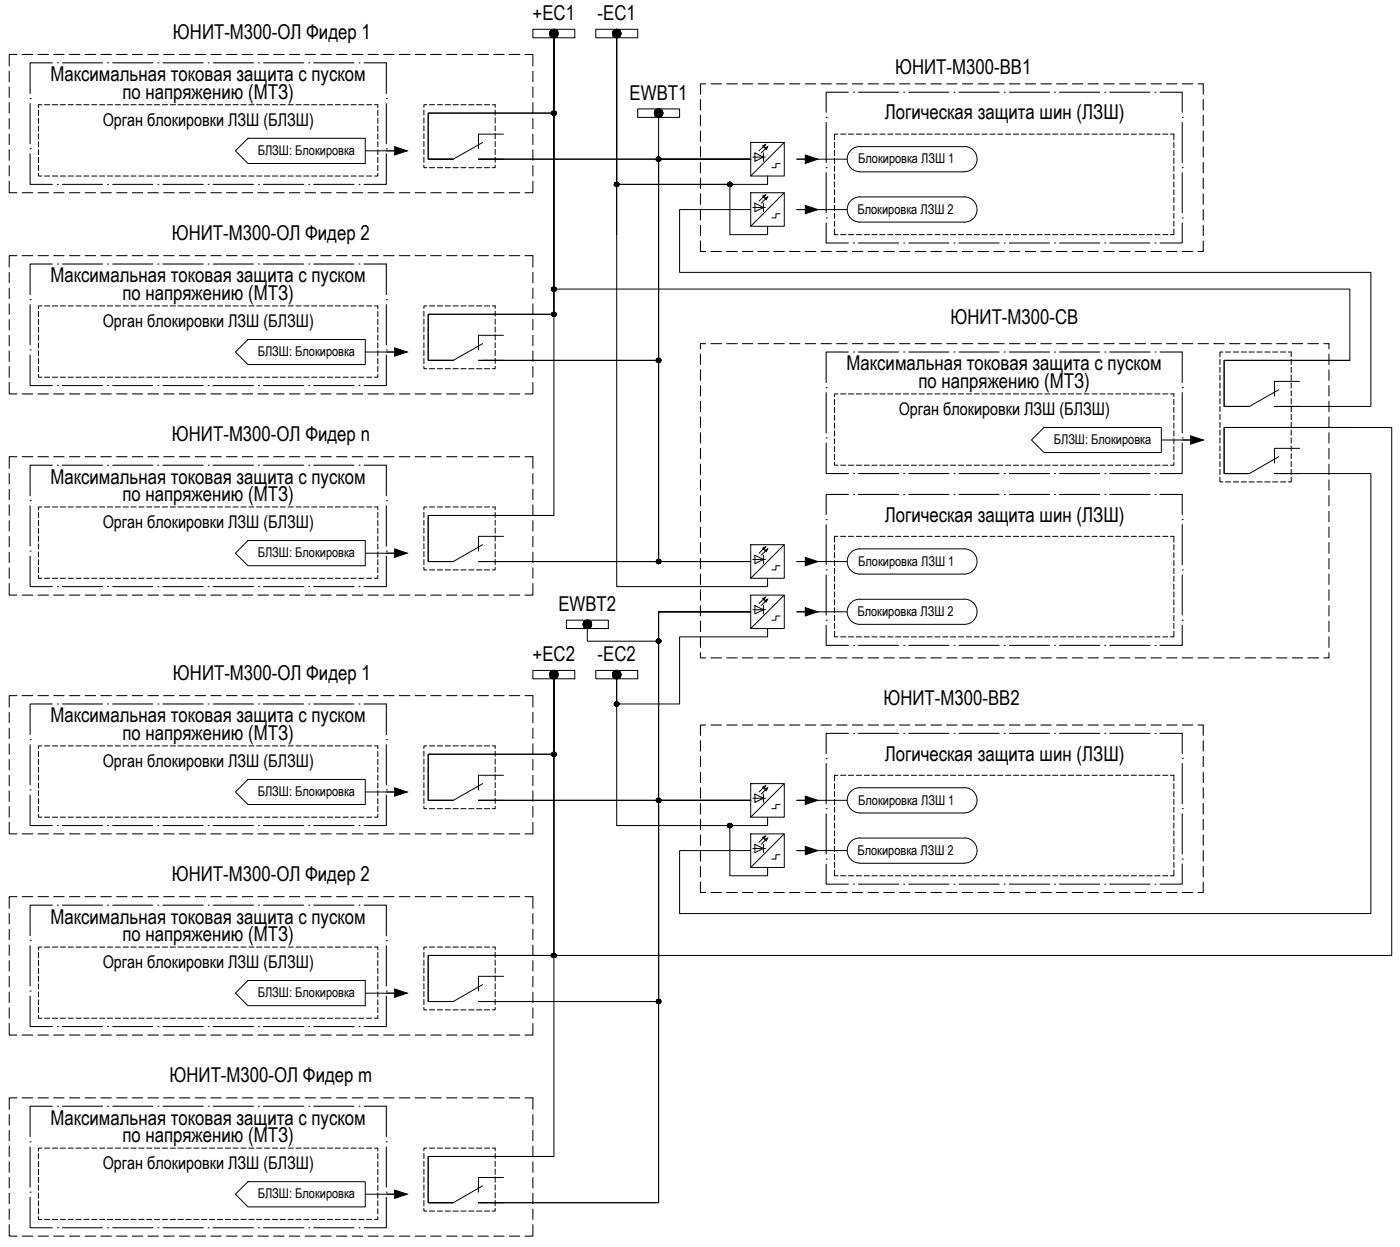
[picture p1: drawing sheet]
<svg xmlns="http://www.w3.org/2000/svg" width="397mm" height="354mm" viewBox="0 0 397 354" stroke-linecap="round" stroke-linejoin="round" font-family="sans-serif">
<defs><g id="words">
<g font-size="5.8">
<text x="151.2" y="5.6">+EC1</text>
<text x="169.7" y="5.6">-EC1</text>
<text x="49.1" y="11.1">ЮНИТ-М300-ОЛ Фидер 1</text>
<text x="14.3" y="23.1">Максимальная токовая защита с пуском</text>
<text x="254.1" y="21.1">ЮНИТ-М300-ВВ1</text>
<text x="34.8" y="28">по напряжению (МТЗ)</text>
<text x="178.8" y="28.2">EWBT1</text>
<text x="251.2" y="33.9">Логическая защита шин (ЛЗШ)</text>
<text x="48.8" y="68.2">ЮНИТ-М300-ОЛ Фидер 2</text>
<text x="14.3" y="80.1">Максимальная токовая защита с пуском</text>
<text x="34.8" y="85.1">по напряжению (МТЗ)</text>
<text x="269.9" y="91.9">ЮНИТ-М300-СВ</text>
<text x="240.4" y="105.1">Максимальная токовая защита с пуском</text>
<text x="260.8" y="110.1">по напряжению (МТЗ)</text>
<text x="48.8" y="125.2">ЮНИТ-М300-ОЛ Фидер n</text>
<text x="14.3" y="137.3">Максимальная токовая защита с пуском</text>
<text x="34.8" y="142.2">по напряжению (МТЗ)</text>
<text x="251.2" y="148.1">Логическая защита шин (ЛЗШ)</text>
<text x="158.5" y="173.4">EWBT2</text>
<text x="151.2" y="187.6">+EC2</text>
<text x="169.7" y="187.6">-EC2</text>
<text x="49.1" y="193.1">ЮНИТ-М300-ОЛ Фидер 1</text>
<text x="250.8" y="200.1">ЮНИТ-М300-ВВ2</text>
<text x="14.3" y="205">Максимальная токовая защита с пуском</text>
<text x="34.8" y="210">по напряжению (МТЗ)</text>
<text x="251.2" y="215.9">Логическая защита шин (ЛЗШ)</text>
<text x="48.8" y="250.1">ЮНИТ-М300-ОЛ Фидер 2</text>
<text x="14.3" y="262.1">Максимальная токовая защита с пуском</text>
<text x="34.8" y="267.1">по напряжению (МТЗ)</text>
<text x="48.1" y="307.2">ЮНИТ-М300-ОЛ Фидер m</text>
<text x="14.3" y="319.2">Максимальная токовая защита с пуском</text>
<text x="34.8" y="324.2">по напряжению (МТЗ)</text>
</g>
<g font-size="5">
<text x="29.2" y="35.8">Орган блокировки ЛЗШ (БЛЗШ)</text>
<text x="29.2" y="92.9">Орган блокировки ЛЗШ (БЛЗШ)</text>
<text x="255.2" y="117.9">Орган блокировки ЛЗШ (БЛЗШ)</text>
<text x="29.2" y="150">Орган блокировки ЛЗШ (БЛЗШ)</text>
<text x="29.2" y="217.8">Орган блокировки ЛЗШ (БЛЗШ)</text>
<text x="29.2" y="274.9">Орган блокировки ЛЗШ (БЛЗШ)</text>
<text x="29.2" y="331.9">Орган блокировки ЛЗШ (БЛЗШ)</text>
</g>
<g font-size="3.8">
<text x="73.2" y="44">БЛЗШ: Блокировка</text>
<text x="243.7" y="46.4">Блокировка ЛЗШ 1</text>
<text x="243.5" y="60.6">Блокировка ЛЗШ 2</text>
<text x="73.2" y="101.1">БЛЗШ: Блокировка</text>
<text x="299.2" y="126.1">БЛЗШ: Блокировка</text>
<text x="73.2" y="158.2">БЛЗШ: Блокировка</text>
<text x="243.7" y="160.5">Блокировка ЛЗШ 1</text>
<text x="243.5" y="174.8">Блокировка ЛЗШ 2</text>
<text x="73.2" y="226">БЛЗШ: Блокировка</text>
<text x="243.7" y="228.4">Блокировка ЛЗШ 1</text>
<text x="243.5" y="242.6">Блокировка ЛЗШ 2</text>
<text x="73.2" y="283.1">БЛЗШ: Блокировка</text>
<text x="73.2" y="340.2">БЛЗШ: Блокировка</text>
</g>
</g></defs>
<!-- layer: 0 -->
<g fill="none" stroke="#000" stroke-width=".3">
<path d="M4.8 15.5h-2.2v3.2M6.3 15.5h3M10.8 15.5h3M14.9 17.8h-6.4v8.7M15.2 15.5h3M16.3 17.8h.1M17.7 17.8h11.4M19.7 15.5h3M24.2 15.5h2.9M28.6 15.5h3M30.6 17.8h.1M32 17.8h11.4"/>
<path d="M33.1 15.5h3M37.5 15.5h3M42 15.5h3M44.8 17.8h.1M46.3 17.8h11.4M46.5 15.5h2.9M50.9 15.5h3M55.4 15.5h3M59.1 17.8h.1M59.9 15.5h2.9M60.5 17.8h11.5M64.3 15.5h3"/>
<path d="M68.8 15.5h3M73.2 15.5h3M73.4 17.8h.1M74.8 17.8h11.4M77.7 15.5h3M82.2 15.5h2.9M86.6 15.5h3M87.7 17.8h.1M89.1 17.8h11.4M91.1 15.5h3M95.5 15.5h3M100 15.5h3"/>
<path d="M101.9 17.8h.1M103.4 17.8h6.3v8.7M104.5 15.5h2.9M108.9 15.5h3M113.4 15.5h3M117.9 15.5h2.9M122.3 15.5h3M126.8 15.5h2.9M131.2 15.5h3M135.7 15.5h3M140.2 15.5h2.9M144.6 15.5h3"/>
<path d="M149.1 15.5h2.2v3.2M2.6 20.2v3M2.6 24.7v3M2.6 29.1v3M2.6 33.6v3M2.6 38.1v2.9M8.5 28h.1M8.5 29.4v11.4M109.7 28h.1M109.7 29.4v11.4M151.3 20.2v3M151.3 24.7v3"/>
<path d="M151.3 29.1v3M151.3 33.6v3M151.3 38.1v2.9M198.9 28.2v3M198.9 32.7v3M198.9 37.2v2.9M200.4 23.8h-1.5v3M201.8 23.8h3M206.3 23.8h3M210.8 23.8h2.9M215.2 23.8h3M219.7 23.8h3"/>
<path d="M224.2 23.8h2.9M228.6 23.8h3M233.1 23.8h2.9M234.6 33.3h.1M234.6 34.7v11.5M237.5 23.8h3M240.9 26.2h-6.3v5.7M242 23.8h3M242.3 26.2h.1M243.7 26.2h11.4M246.5 23.8h2.9M250.9 23.8h3"/>
<path d="M255.4 23.8h3M256.6 26.2h.1M258 26.2h11.4M259.8 23.8h3M264.3 23.8h3M268.8 23.8h2.9M270.8 26.2h.1M272.3 26.2h11.4M273.2 23.8h3M277.7 23.8h3M282.1 23.8h3M285.1 26.2h.1"/>
<path d="M286.6 26.2h11.4M286.6 23.8h3M291.1 23.8h2.9M295.5 23.8h3M299.4 26.2h.1M300 23.8h3M300.8 26.2h11.4M304.5 23.8h2.9M308.9 23.8h3M313.4 23.8h3M313.7 26.2h.1M315.1 26.2h11.4"/>
<path d="M317.8 23.8h3M322.3 23.8h3M326.8 23.8h2.9M328 26.2h.1M329.4 26.2h6.3v5.7M331.2 23.8h3M335.7 33.3h.1M335.7 34.7v11.5M335.7 23.8h3M340.1 23.8h1.5v3M341.6 28.2v3M341.6 32.7v3"/>
<path d="M341.6 37.2v2.9M2.6 51.4v3.3h2.2M2.6 42.5v3M2.6 47v3M6.3 54.7h3M8.5 43.7v8.6h6.4M8.5 42.2h.1M10.8 54.7h3M15.2 54.7h3M16.3 52.3h.1M17.7 52.3h11.4M19.7 54.7h3"/>
<path d="M24.2 54.7h2.9M28.6 54.7h3M30.6 52.3h.1M32 52.3h11.4M33.1 54.7h3M37.5 54.7h3M42 54.7h3M44.8 52.3h.1M46.3 52.3h11.4M46.5 54.7h2.9M50.9 54.7h3M55.4 54.7h3"/>
<path d="M59.1 52.3h.1M59.9 54.7h2.9M60.5 52.3h11.5M64.3 54.7h3M68.8 54.7h3M73.2 54.7h3M73.4 52.3h.1M74.8 52.3h11.4M77.7 54.7h3M82.2 54.7h2.9M86.6 54.7h3M87.7 52.3h.1"/>
<path d="M89.1 52.3h11.4M91.1 54.7h3M95.5 54.7h3M100 54.7h3M101.9 52.3h.1M104.5 54.7h2.9M108.9 54.7h3M109.7 42.2h.1M109.7 43.7v8.6h-6.3M113.4 54.7h3M117.9 54.7h2.9M122.3 54.7h3"/>
<path d="M126.8 54.7h2.9M131.2 54.7h3M135.7 54.7h3M140.2 54.7h2.9M144.6 54.7h3M151.3 51.4v3.3h-2.2M151.3 42.5v3M151.3 47v3M198.9 41.6v3M198.9 46.1v3M198.9 50.6v2.9M198.9 55v3"/>
<path d="M198.9 59.5v3M234.6 47.6h.1M234.6 49v11.4M335.7 47.6h.1M335.7 49v11.4M341.6 41.6v3M341.6 46.1v3M341.6 50.6v2.9M341.6 55v3M341.6 59.5v3M2.6 77.3v3M4.8 72.6h-2.2v3.2"/>
<path d="M6.3 72.6h3M10.8 72.6h3M14.9 74.9h-6.4v8.7M15.2 72.6h3M16.3 74.9h.1M17.7 74.9h11.4M19.7 72.6h3M24.2 72.6h2.9M28.6 72.6h3M30.6 74.9h.1M32 74.9h11.4M33.1 72.6h3"/>
<path d="M37.5 72.6h3M42 72.6h3M44.8 74.9h.1M46.3 74.9h11.4M46.5 72.6h2.9M50.9 72.6h3M55.4 72.6h3M59.1 74.9h.1M59.9 72.6h2.9M60.5 74.9h11.5M64.3 72.6h3M68.8 72.6h3"/>
<path d="M73.2 72.6h3M73.4 74.9h.1M74.8 74.9h11.4M77.7 72.6h3M82.2 72.6h2.9M86.6 72.6h3M87.7 74.9h.1M89.1 74.9h11.4M91.1 72.6h3M95.5 72.6h3M100 72.6h3M101.9 74.9h.1"/>
<path d="M103.4 74.9h6.3v8.7M104.5 72.6h2.9M108.9 72.6h3M113.4 72.6h3M117.9 72.6h2.9M122.3 72.6h3M126.8 72.6h2.9M131.2 72.6h3M135.7 72.6h3M140.2 72.6h2.9M144.6 72.6h3M149.1 72.6h2.2v3.2"/>
<path d="M151.3 77.3v3M198.9 68.4v3h1.5M198.9 63.9v3M201.8 71.4h3M206.3 71.4h3M210.8 71.4h2.9M215.2 71.4h3M219.7 71.4h3M224.2 71.4h2.9M228.6 71.4h3M233.1 71.4h2.9M234.6 63.3v5.7h6.3"/>
<path d="M234.6 61.9h.1M237.5 71.4h3M242 71.4h3M242.3 69h.1M243.7 69h11.4M246.5 71.4h2.9M250.9 71.4h3M255.4 71.4h3M256.6 69h.1M258 69h11.4M259.8 71.4h3M264.3 71.4h3"/>
<path d="M268.8 71.4h2.9M270.8 69h.1M272.3 69h11.4M273.2 71.4h3M277.7 71.4h3M282.1 71.4h3M285.1 69h.1M286.6 69h11.4M286.6 71.4h3M291.1 71.4h2.9M295.5 71.4h3M299.4 69h.1"/>
<path d="M300 71.4h3M300.8 69h11.4M304.5 71.4h2.9M308.9 71.4h3M313.4 71.4h3M313.7 69h.1M315.1 69h11.4M317.8 71.4h3M322.3 71.4h3M326.8 71.4h2.9M328 69h.1M331.2 71.4h3"/>
<path d="M335.7 61.9h.1M335.7 63.3v5.7h-6.3M335.7 71.4h3M341.6 68.4v3h-1.5M341.6 63.9v3M2.6 81.8v3M2.6 86.2v3M2.6 90.7v3M2.6 95.2v2.9M2.6 99.6v3M8.5 99.3h.1M8.5 85.1h.1"/>
<path d="M8.5 86.5v11.4M109.7 85.1h.1M109.7 99.3h.1M109.7 86.5v11.4M151.3 81.8v3M151.3 86.2v3M151.3 90.7v3M151.3 95.2v2.9M151.3 99.6v3M200.4 97.5h-1.5v1.5M201.8 97.5h3M206.3 97.5h3"/>
<path d="M210.8 97.5h2.9M215.2 97.5h3M219.7 97.5h3M224.2 97.5h2.9M228.6 97.5h3M233.1 97.5h2.9M237.5 97.5h3M240.9 99.9h-6.3v8.7M242 97.5h3M242.3 99.9h.1M243.7 99.9h11.4M246.5 97.5h2.9"/>
<path d="M250.9 97.5h3M255.4 97.5h3M256.6 99.9h.1M258 99.9h11.4M259.8 97.5h3M264.3 97.5h3M268.8 97.5h2.9M270.8 99.9h.1M272.3 99.9h11.4M273.2 97.5h3M277.7 97.5h3M282.1 97.5h3"/>
<path d="M285.1 99.9h.1M286.6 99.9h11.4M286.6 97.5h3M291.1 97.5h2.9M295.5 97.5h3M299.4 99.9h.1M300 97.5h3M300.8 99.9h11.4M304.5 97.5h2.9M308.9 97.5h3M313.4 97.5h3M313.7 99.9h.1"/>
<path d="M315.1 99.9h11.4M317.8 97.5h3M322.3 97.5h3M326.8 97.5h2.9M328 99.9h.1M329.4 99.9h6.3v8.7M331.2 97.5h3M335.7 97.5h3M340.1 97.5h3M344.6 97.5h3M349.1 97.5h2.9M353.5 97.5h3"/>
<path d="M358 97.5h3M362.5 97.5h2.9M366.9 97.5h3M371.3 97.5h3.1M375.8 97.5h1.5v1.5M2.6 108.6v3.2h2.2M2.6 104.1v3M6.3 111.8h3M8.5 100.8v8.6h6.4M10.8 111.8h3M15.2 111.8h3M16.3 109.4h.1"/>
<path d="M17.7 109.4h11.4M19.7 111.8h3M24.2 111.8h2.9M28.6 111.8h3M30.6 109.4h.1M32 109.4h11.4M33.1 111.8h3M37.5 111.8h3M42 111.8h3M44.8 109.4h.1M46.3 109.4h11.4M46.5 111.8h2.9"/>
<path d="M50.9 111.8h3M55.4 111.8h3M59.1 109.4h.1M59.9 111.8h2.9M60.5 109.4h11.5M64.3 111.8h3M68.8 111.8h3M73.2 111.8h3M73.4 109.4h.1M74.8 109.4h11.4M77.7 111.8h3M82.2 111.8h2.9"/>
<path d="M86.6 111.8h3M87.7 109.4h.1M89.1 109.4h11.4M91.1 111.8h3M95.5 111.8h3M100 111.8h3M101.9 109.4h.1M104.5 111.8h2.9M108.9 111.8h3M109.7 100.8v8.6h-6.3M113.4 111.8h3M117.9 111.8h2.9"/>
<path d="M122.3 111.8h3M126.8 111.8h2.9M131.2 111.8h3M135.7 111.8h3M140.2 111.8h2.9M144.6 111.8h3M151.3 108.6v3.2h-2.2M151.3 104.1v3M198.9 100.5v3M198.9 105v3M198.9 109.4v3M198.9 113.9v3"/>
<path d="M198.9 118.3v3M234.6 110h.1M234.6 111.4v11.5M335.7 110h.1M335.7 111.4v11.5M377.3 100.5v3M377.3 105v3M377.3 109.4v3M377.3 113.9v3M377.3 118.3v3M2.6 134.4v3M2.6 138.9v2.9"/>
<path d="M4.8 129.6h-2.2v3.3M6.3 129.6h3M10.8 129.6h3M14.9 132.1h-6.4v8.6M15.2 129.6h3M16.3 132.1h.1M17.7 132.1h11.4M19.7 129.6h3M24.2 129.6h2.9M28.6 129.6h3M30.6 132.1h.1M32 132.1h11.4"/>
<path d="M33.1 129.6h3M37.5 129.6h3M42 129.6h3M44.8 132.1h.1M46.3 132.1h11.4M46.5 129.6h2.9M50.9 129.6h3M55.4 129.6h3M59.1 132.1h.1M59.9 129.6h2.9M60.5 132.1h11.5M64.3 129.6h3"/>
<path d="M68.8 129.6h3M73.2 129.6h3M73.4 132.1h.1M74.8 132.1h11.4M77.7 129.6h3M82.2 129.6h2.9M86.6 129.6h3M87.7 132.1h.1M89.1 132.1h11.4M91.1 129.6h3M95.5 129.6h3M100 129.6h3"/>
<path d="M101.9 132.1h.1M103.4 132.1h6.3v8.6M104.5 129.6h2.9M108.9 129.6h3M113.4 129.6h3M117.9 129.6h2.9M122.3 129.6h3M126.8 129.6h2.9M131.2 129.6h3M135.7 129.6h3M140.2 129.6h2.9M144.6 129.6h3"/>
<path d="M149.1 129.6h2.2v3.3M151.3 134.4v3M151.3 138.9v2.9M198.9 122.8v3M198.9 127.3v2.9M198.9 131.8v2.9M198.9 136.2v3M234.6 125.7v8.7h6.3M234.6 124.3h.1M242.3 134.4h.1M243.7 134.4h11.4M256.6 134.4h.1"/>
<path d="M258 134.4h11.4M270.8 134.4h.1M272.3 134.4h11.4M285.1 134.4h.1M286.6 134.4h11.4M299.4 134.4h.1M300.8 134.4h11.4M313.7 134.4h.1M315.1 134.4h11.4M328 134.4h.1M335.7 124.3h.1M335.7 125.7v8.7h-6.3"/>
<path d="M377.3 122.8v3M377.3 127.3v2.9M377.3 131.8v2.9M377.3 136.2v3M2.6 143.3v3M2.6 147.8v3M2.6 152.2v3M2.6 156.7v3M8.5 157.8v8.7h6.4M8.5 156.4h.1M8.5 142.1h.1M8.5 143.6v11.4"/>
<path d="M109.7 142.1h.1M109.7 156.4h.1M109.7 157.8v8.7h-6.3M109.7 143.6v11.4M151.3 143.3v3M151.3 147.8v3M151.3 152.2v3M151.3 156.7v3M198.9 140.6v3M198.9 145.1v3M198.9 149.6v2.9M198.9 154v3"/>
<path d="M198.9 158.5v3M234.6 147.5h.1M234.6 148.9v11.4M240.9 140.3h-6.3v5.8M242.3 140.3h.1M243.7 140.3h11.4M256.6 140.3h.1M258 140.3h11.4M270.8 140.3h.1M272.3 140.3h11.4M285.1 140.3h.1M286.6 140.3h11.4"/>
<path d="M299.4 140.3h.1M300.8 140.3h11.4M313.7 140.3h.1M315.1 140.3h11.4M328 140.3h.1M329.4 140.3h6.3v5.8M335.7 147.5h.1M335.7 148.9v11.4M377.3 140.6v3M377.3 145.1v3M377.3 149.6v2.9M377.3 154v3"/>
<path d="M377.3 158.5v3M2.6 165.6v3.3h2.2M2.6 161.2v2.9M6.3 168.9h3M10.8 168.9h3M15.2 168.9h3M16.3 166.5h.1M17.7 166.5h11.4M19.7 168.9h3M24.2 168.9h2.9M28.6 168.9h3M30.6 166.5h.1"/>
<path d="M32 166.5h11.4M33.1 168.9h3M37.5 168.9h3M42 168.9h3M44.8 166.5h.1M46.3 166.5h11.4M46.5 168.9h2.9M50.9 168.9h3M55.4 168.9h3M59.1 166.5h.1M59.9 168.9h2.9M60.5 166.5h11.5"/>
<path d="M64.3 168.9h3M68.8 168.9h3M73.2 168.9h3M73.4 166.5h.1M74.8 166.5h11.4M77.7 168.9h3M82.2 168.9h2.9M86.6 168.9h3M87.7 166.5h.1M89.1 166.5h11.4M91.1 168.9h3M95.5 168.9h3"/>
<path d="M100 168.9h3M101.9 166.5h.1M104.5 168.9h2.9M108.9 168.9h3M113.4 168.9h3M117.9 168.9h2.9M122.3 168.9h3M126.8 168.9h2.9M131.2 168.9h3M135.7 168.9h3M140.2 168.9h2.9M144.6 168.9h3"/>
<path d="M151.3 165.6v3.3h-2.2M151.3 161.2v2.9M198.9 163v2.9M198.9 167.4v3M198.9 171.9v2.9M198.9 176.3v3M234.6 177.5v5.7h6.3M234.6 176h.1M234.6 161.8h.1M234.6 163.2v11.4M335.7 161.8h.1M335.7 176h.1"/>
<path d="M335.7 177.5v5.7h-6.3M335.7 163.2v11.4M377.3 163v2.9M377.3 167.4v3M377.3 171.9v2.9M377.3 176.3v3M4.8 197.5h-2.2v3.2M6.3 197.5h3M10.8 197.5h3M14.9 199.8h-6.4v8.7M15.2 197.5h3M16.3 199.8h.1"/>
<path d="M17.7 199.8h11.4M19.7 197.5h3M24.2 197.5h2.9M28.6 197.5h3M30.6 199.8h.1M32 199.8h11.4M33.1 197.5h3M37.5 197.5h3M42 197.5h3M44.8 199.8h.1M46.3 199.8h11.4M46.5 197.5h2.9"/>
<path d="M50.9 197.5h3M55.4 197.5h3M59.1 199.8h.1M59.9 197.5h2.9M60.5 199.8h11.5M64.3 197.5h3M68.8 197.5h3M73.2 197.5h3M73.4 199.8h.1M74.8 199.8h11.4M77.7 197.5h3M82.2 197.5h2.9"/>
<path d="M86.6 197.5h3M87.7 199.8h.1M89.1 199.8h11.4M91.1 197.5h3M95.5 197.5h3M100 197.5h3M101.9 199.8h.1M103.4 199.8h6.3v8.7M104.5 197.5h2.9M108.9 197.5h3M113.4 197.5h3M117.9 197.5h2.9"/>
<path d="M122.3 197.5h3M126.8 197.5h2.9M131.2 197.5h3M135.7 197.5h3M140.2 197.5h2.9M144.6 197.5h3M149.1 197.5h2.2v3.2M198.9 185.3v1.4h1.5M198.9 180.8v3M201.8 186.7h3M206.3 186.7h3M210.8 186.7h2.9"/>
<path d="M215.2 186.7h3M219.7 186.7h3M224.2 186.7h2.9M228.6 186.7h3M233.1 186.7h2.9M237.5 186.7h3M242 186.7h3M242.3 183.2h.1M243.7 183.2h11.4M246.5 186.7h2.9M250.9 186.7h3M255.4 186.7h3"/>
<path d="M256.6 183.2h.1M258 183.2h11.4M259.8 186.7h3M264.3 186.7h3M268.8 186.7h2.9M270.8 183.2h.1M272.3 183.2h11.4M273.2 186.7h3M277.7 186.7h3M282.1 186.7h3M285.1 183.2h.1M286.6 183.2h11.4"/>
<path d="M286.6 186.7h3M291.1 186.7h2.9M295.5 186.7h3M299.4 183.2h.1M300 186.7h3M300.8 183.2h11.4M304.5 186.7h2.9M308.9 186.7h3M313.4 186.7h3M313.7 183.2h.1M315.1 183.2h11.4M317.8 186.7h3"/>
<path d="M322.3 186.7h3M326.8 186.7h2.9M328 183.2h.1M331.2 186.7h3M335.7 186.7h3M340.1 186.7h3M344.6 186.7h3M349.1 186.7h2.9M353.5 186.7h3M358 186.7h3M362.5 186.7h2.9M366.9 186.7h3"/>
<path d="M371.3 186.7h3.1M377.3 185.3v1.4h-1.5M377.3 180.8v3M2.6 202.2v3M2.6 206.7v2.9M2.6 211.1v3M2.6 215.6v3M8.5 209.9h.1M8.5 211.4v11.4M109.7 209.9h.1M109.7 211.4v11.4M151.3 202.2v3"/>
<path d="M151.3 206.7v2.9M151.3 211.1v3M151.3 215.6v3M198.9 210.2v3M198.9 214.7v2.9M198.9 219.2v2.9M200.4 205.8h-1.5v3M201.8 205.8h3M206.3 205.8h3M210.8 205.8h2.9M215.2 205.8h3M219.7 205.8h3"/>
<path d="M224.2 205.8h2.9M228.6 205.8h3M233.1 205.8h2.9M234.6 215.3h.1M234.6 216.7v11.4M237.5 205.8h3M240.9 208.2h-6.3v5.7M242 205.8h3M242.3 208.2h.1M243.7 208.2h11.4M246.5 205.8h2.9M250.9 205.8h3"/>
<path d="M255.4 205.8h3M256.6 208.2h.1M258 208.2h11.4M259.8 205.8h3M264.3 205.8h3M268.8 205.8h2.9M270.8 208.2h.1M272.3 208.2h11.4M273.2 205.8h3M277.7 205.8h3M282.1 205.8h3M285.1 208.2h.1"/>
<path d="M286.6 208.2h11.4M286.6 205.8h3M291.1 205.8h2.9M295.5 205.8h3M299.4 208.2h.1M300 205.8h3M300.8 208.2h11.4M304.5 205.8h2.9M308.9 205.8h3M313.4 205.8h3M313.7 208.2h.1M315.1 208.2h11.4"/>
<path d="M317.8 205.8h3M322.3 205.8h3M326.8 205.8h2.9M328 208.2h.1M329.4 208.2h6.3v5.7M331.2 205.8h3M335.7 215.3h.1M335.7 216.7v11.4M335.7 205.8h3M340.1 205.8h1.5v3M341.6 210.2v3M341.6 214.7v2.9"/>
<path d="M341.6 219.2v2.9M2.6 233.4v3.3h2.2M2.6 220.1v2.9M2.6 224.5v3M2.6 229v3M6.3 236.7h3M8.5 225.6v8.7h6.4M8.5 224.2h.1M10.8 236.7h3M15.2 236.7h3M16.3 234.3h.1M17.7 234.3h11.4"/>
<path d="M19.7 236.7h3M24.2 236.7h2.9M28.6 236.7h3M30.6 234.3h.1M32 234.3h11.4M33.1 236.7h3M37.5 236.7h3M42 236.7h3M44.8 234.3h.1M46.3 234.3h11.4M46.5 236.7h2.9M50.9 236.7h3"/>
<path d="M55.4 236.7h3M59.1 234.3h.1M59.9 236.7h2.9M60.5 234.3h11.5M64.3 236.7h3M68.8 236.7h3M73.2 236.7h3M73.4 234.3h.1M74.8 234.3h11.4M77.7 236.7h3M82.2 236.7h2.9M86.6 236.7h3"/>
<path d="M87.7 234.3h.1M89.1 234.3h11.4M91.1 236.7h3M95.5 236.7h3M100 236.7h3M101.9 234.3h.1M104.5 236.7h2.9M108.9 236.7h3M109.7 224.2h.1M109.7 225.6v8.7h-6.3M113.4 236.7h3M117.9 236.7h2.9"/>
<path d="M122.3 236.7h3M126.8 236.7h2.9M131.2 236.7h3M135.7 236.7h3M140.2 236.7h2.9M144.6 236.7h3M151.3 233.4v3.3h-2.2M151.3 220.1v2.9M151.3 224.5v3M151.3 229v3M198.9 223.6v3M198.9 228.1v3"/>
<path d="M198.9 232.5v3M198.9 237v3M234.6 229.5h.1M234.6 231v11.4M335.7 229.5h.1M335.7 231v11.4M341.6 223.6v3M341.6 228.1v3M341.6 232.5v3M341.6 237v3M2.6 259.3v3M4.8 254.5h-2.2v3.3"/>
<path d="M6.3 254.5h3M10.8 254.5h3M14.9 256.9h-6.4v8.7M15.2 254.5h3M16.3 256.9h.1M17.7 256.9h11.4M19.7 254.5h3M24.2 254.5h2.9M28.6 254.5h3M30.6 256.9h.1M32 256.9h11.4M33.1 254.5h3"/>
<path d="M37.5 254.5h3M42 254.5h3M44.8 256.9h.1M46.3 256.9h11.4M46.5 254.5h2.9M50.9 254.5h3M55.4 254.5h3M59.1 256.9h.1M59.9 254.5h2.9M60.5 256.9h11.5M64.3 254.5h3M68.8 254.5h3"/>
<path d="M73.2 254.5h3M73.4 256.9h.1M74.8 256.9h11.4M77.7 254.5h3M82.2 254.5h2.9M86.6 254.5h3M87.7 256.9h.1M89.1 256.9h11.4M91.1 254.5h3M95.5 254.5h3M100 254.5h3M101.9 256.9h.1"/>
<path d="M103.4 256.9h6.3v8.7M104.5 254.5h2.9M108.9 254.5h3M113.4 254.5h3M117.9 254.5h2.9M122.3 254.5h3M126.8 254.5h2.9M131.2 254.5h3M135.7 254.5h3M140.2 254.5h2.9M144.6 254.5h3M149.1 254.5h2.2v3.3"/>
<path d="M151.3 259.3v3M198.9 250.4v2.9h1.5M198.9 241.4v3M198.9 245.9v3M201.8 253.3h3M206.3 253.3h3M210.8 253.3h2.9M215.2 253.3h3M219.7 253.3h3M224.2 253.3h2.9M228.6 253.3h3M233.1 253.3h2.9"/>
<path d="M234.6 245.2v5.8h6.3M234.6 243.9h.1M237.5 253.3h3M242 253.3h3M242.3 251h.1M243.7 251h11.4M246.5 253.3h2.9M250.9 253.3h3M255.4 253.3h3M256.6 251h.1M258 251h11.4M259.8 253.3h3"/>
<path d="M264.3 253.3h3M268.8 253.3h2.9M270.8 251h.1M272.3 251h11.4M273.2 253.3h3M277.7 253.3h3M282.1 253.3h3M285.1 251h.1M286.6 251h11.4M286.6 253.3h3M291.1 253.3h2.9M295.5 253.3h3"/>
<path d="M299.4 251h.1M300 253.3h3M300.8 251h11.4M304.5 253.3h2.9M308.9 253.3h3M313.4 253.3h3M313.7 251h.1M315.1 251h11.4M317.8 253.3h3M322.3 253.3h3M326.8 253.3h2.9M328 251h.1"/>
<path d="M331.2 253.3h3M335.7 243.9h.1M335.7 245.2v5.8h-6.3M335.7 253.3h3M341.6 250.4v2.9h-1.5M341.6 241.4v3M341.6 245.9v3M2.6 263.7v3M2.6 268.2v3M2.6 272.7v2.9M2.6 277.1v3M8.5 267h.1"/>
<path d="M8.5 268.4v11.5M109.7 267h.1M109.7 268.4v11.5M151.3 263.7v3M151.3 268.2v3M151.3 272.7v2.9M151.3 277.1v3M2.6 290.5v3.3h2.2M2.6 281.6v3M2.6 286.1v2.9M6.3 293.8h3M8.5 282.7v8.7h6.4"/>
<path d="M8.5 281.3h.1M10.8 293.8h3M15.2 293.8h3M16.3 291.4h.1M17.7 291.4h11.4M19.7 293.8h3M24.2 293.8h2.9M28.6 293.8h3M30.6 291.4h.1M32 291.4h11.4M33.1 293.8h3M37.5 293.8h3"/>
<path d="M42 293.8h3M44.8 291.4h.1M46.3 291.4h11.4M46.5 293.8h2.9M50.9 293.8h3M55.4 293.8h3M59.1 291.4h.1M59.9 293.8h2.9M60.5 291.4h11.5M64.3 293.8h3M68.8 293.8h3M73.2 293.8h3"/>
<path d="M73.4 291.4h.1M74.8 291.4h11.4M77.7 293.8h3M82.2 293.8h2.9M86.6 293.8h3M87.7 291.4h.1M89.1 291.4h11.4M91.1 293.8h3M95.5 293.8h3M100 293.8h3M101.9 291.4h.1M104.5 293.8h2.9"/>
<path d="M108.9 293.8h3M109.7 281.3h.1M109.7 282.7v8.7h-6.3M113.4 293.8h3M117.9 293.8h2.9M122.3 293.8h3M126.8 293.8h2.9M131.2 293.8h3M135.7 293.8h3M140.2 293.8h2.9M144.6 293.8h3M151.3 290.5v3.3h-2.2"/>
<path d="M151.3 281.6v3M151.3 286.1v2.9M2.6 316.4v3M4.8 311.6h-2.2v3.3M6.3 311.6h3M10.8 311.6h3M14.9 314h-6.4v8.7M15.2 311.6h3M16.3 314h.1M17.7 314h11.4M19.7 311.6h3M24.2 311.6h2.9"/>
<path d="M28.6 311.6h3M30.6 314h.1M32 314h11.4M33.1 311.6h3M37.5 311.6h3M42 311.6h3M44.8 314h.1M46.3 314h11.4M46.5 311.6h2.9M50.9 311.6h3M55.4 311.6h3M59.1 314h.1"/>
<path d="M59.9 311.6h2.9M60.5 314h11.5M64.3 311.6h3M68.8 311.6h3M73.2 311.6h3M73.4 314h.1M74.8 314h11.4M77.7 311.6h3M82.2 311.6h2.9M86.6 311.6h3M87.7 314h.1M89.1 314h11.4"/>
<path d="M91.1 311.6h3M95.5 311.6h3M100 311.6h3M101.9 314h.1M103.4 314h6.3v8.7M104.5 311.6h2.9M108.9 311.6h3M113.4 311.6h3M117.9 311.6h2.9M122.3 311.6h3M126.8 311.6h2.9M131.2 311.6h3"/>
<path d="M135.7 311.6h3M140.2 311.6h2.9M144.6 311.6h3M149.1 311.6h2.2v3.3M151.3 316.4v3M2.6 320.9v2.9M2.6 325.3v3M2.6 329.8v3M2.6 334.2v3M2.6 338.7v3M8.5 339.8v8.7h6.4M8.5 338.4h.1"/>
<path d="M8.5 324.1h.1M8.5 325.6v11.4M109.7 324.1h.1M109.7 338.4h.1M109.7 339.8v8.7h-6.3M109.7 325.6v11.4M151.3 320.9v2.9M151.3 325.3v3M151.3 329.8v3M151.3 334.2v3M151.3 338.7v3M2.6 347.6v3.3h2.2"/>
<path d="M2.6 343.2v2.9M6.3 350.9h3M10.8 350.9h3M15.2 350.9h3M16.3 348.5h.1M17.7 348.5h11.4M19.7 350.9h3M24.2 350.9h2.9M28.6 350.9h3M30.6 348.5h.1M32 348.5h11.4M33.1 350.9h3"/>
<path d="M37.5 350.9h3M42 350.9h3M44.8 348.5h.1M46.3 348.5h11.4M46.5 350.9h2.9M50.9 350.9h3M55.4 350.9h3M59.1 348.5h.1M59.9 350.9h2.9M60.5 348.5h11.5M64.3 350.9h3M68.8 350.9h3"/>
<path d="M73.2 350.9h3M73.4 348.5h.1M74.8 348.5h11.4M77.7 350.9h3M82.2 350.9h2.9M86.6 350.9h3M87.7 348.5h.1M89.1 348.5h11.4M91.1 350.9h3M95.5 350.9h3M100 350.9h3M101.9 348.5h.1"/>
<path d="M104.5 350.9h2.9M108.9 350.9h3M113.4 350.9h3M117.9 350.9h2.9M122.3 350.9h3M126.8 350.9h2.9M131.2 350.9h3M135.7 350.9h3M140.2 350.9h2.9M144.6 350.9h3M151.3 347.6v3.3h-2.2M151.3 343.2v2.9"/>
</g>
<g fill="none" stroke="#000" stroke-width=".28">
<path d="M175.1 9.5v157h42.8v-2.4M10.9 31.3v1.5M10.9 33.5v1.5M10.9 35.7v1.6M10.9 38v1.5M11.9 29.7h-1v.9M12.7 29.7h1.4M14.9 29.7h1.5M17.1 29.7h1.5M19.3 29.7h1.5M21.6 29.7h1.5M23.8 29.7h1.5"/>
<path d="M26 29.7h1.5M28.3 29.7h1.5M30.5 29.7h1.5M32.7 29.7h1.5M35 29.7h1.4M37.2 29.7h1.4M39.4 29.7h1.5M41.7 29.7h1.4M43.9 29.7h1.4M46.1 29.7h1.5M48.3 29.7h1.5M50.5 29.7h1.6"/>
<path d="M52.8 29.7h1.5M55 29.7h1.5M57.2 29.7h1.6M59.5 29.7h1.5M61.7 29.7h1.5M64 29.7h1.4M66.2 29.7h1.4M68.4 29.7h1.5M70.4 39.3h33.3v7.1h-33.3l-3.6-3.6zM70.7 29.7h1.4M72.9 29.7h1.4M75.1 29.7h1.5"/>
<path d="M77.3 29.7h1.5M79.5 29.7h1.5M81.8 29.7h1.5M84 29.7h1.5M86.2 29.7h1.6M88.5 29.7h1.5M90.7 29.7h1.5M92.9 29.7h1.5M95.2 29.7h1.4M97.4 29.7h1.5M99.7 29.7h1.4M101.9 29.7h1.4"/>
<path d="M104.1 29.7h1.5M106.3 29.7h1v.9M107.3 31.3v1.5M107.3 33.5v1.5M107.3 35.7v1.6M107.3 38v1.5M120.4 31.2v1.5M120.4 33.5v1.4M120.4 35.7v1.5M120.4 37.9v1.5M121.2 29.7h-.8v.8M121.9 29.7h1.5"/>
<path d="M124.2 29.7h1.4M126.4 29.7h1.5M128.6 29.7h1.5M130.8 29.7h1.5M133.1 29.7h1.5M135.3 29.7h1.5M137.5 29.7h1.5M139.8 29.7h.8v.8M140.6 31.2v1.5M140.6 33.5v1.4M140.6 35.7v1.5M140.6 37.9v1.5"/>
<path d="M157.3 32.1h-35.7v13.1h7.1h-7.1v-13.1h35.7v-22.6v72.6h225.9v20.2h-35.6v13.1h7.1h-7.1v-13.1h35.6M187 32.1v13.1M237.9 38.1h-1v1.6M238.7 38.1h1.5M240.9 38.1h1.5M243.1 38.1h1.5M245.4 38.1h1.4M247.6 38.1h1.4M249.8 38.1h1.5M252.1 38.1h1.4M254.3 38.1h1.5M256.5 38.1h1.5"/>
<path d="M258.7 38.1h1.5M260.9 38.1h1.6M263.2 38.1h1.5M265.4 38.1h1.5M267.6 38.1h1.6M269.9 38.1h1.5M272.1 38.1h1.5M274.4 38.1h1.4M276.6 38.1h1.4M278.8 38.1h1.5M281 38.1h1.5M283.2 38.1h1.5"/>
<path d="M285.5 38.1h1.5M287.7 38.1h1.5M289.9 38.1h1.5M292.2 38.1h1.5M294.4 38.1h1.5M296.6 38.1h1.6M298.9 38.1h1.5M301.1 38.1h1.5M303.3 38.1h1.5M305.6 38.1h1.4M307.8 38.1h1.5M310 38.1h1.5"/>
<path d="M312.2 38.1h1.5M314.5 38.1h1.5M316.7 38.1h1.5M318.9 38.1h1.5M321.2 38.1h1.5M323.4 38.1h1.5M325.6 38.1h1.5M327.9 38.1h1.5M330.1 38.1h1.5M332.3 38.1h1v1.6M10.9 49.2v.8h1M10.9 40.2v1.5"/>
<path d="M10.9 42.5v1.5M10.9 44.7v1.5M10.9 46.9v1.5M12.7 50h1.4M14.9 50h1.5M17.1 50h1.5M19.3 50h1.5M21.6 50h1.5M23.8 50h1.5M26 50h1.5M28.3 50h1.5M30.5 50h1.5"/>
<path d="M32.7 50h1.5M35 50h1.4M37.2 50h1.4M39.4 50h1.5M41.7 50h1.4M43.9 50h1.4M46.1 50h1.5M48.3 50h1.5M50.5 50h1.6M52.8 50h1.5M55 50h1.5M57.2 50h1.6"/>
<path d="M59.5 50h1.5M61.7 50h1.5M64 50h1.4M66.2 50h1.4M68.4 50h1.5M70.7 50h1.4M72.9 50h1.4M75.1 50h1.5M77.3 50h1.5M79.5 50h1.5M81.8 50h1.5M84 50h1.5"/>
<path d="M86.2 50h1.6M88.5 50h1.5M90.7 50h1.5M92.9 50h1.5M95.2 50h1.4M97.4 50h1.5M99.7 50h1.4M101.9 50h1.4M103.7 42.8h11.9M104.1 50h1.5M107.3 49.2v.8h-1M107.3 40.2v1.5"/>
<path d="M107.3 42.5v1.5M107.3 44.7v1.5M107.3 46.9v1.5M120.4 46.8v.8h.8M120.4 40.1v1.5M120.4 42.4v1.5M120.4 44.6v1.5M121.9 47.6h1.5M124.2 47.6h1.4M126.4 47.6h1.5M128.6 47.6h1.5M130.8 47.6h1.5"/>
<path d="M133.1 47.6h1.5M135.3 47.6h1.5M137.5 47.6h1.5M140.6 46.8v.8h-.8M140.6 40.1v1.5M140.6 42.4v1.5M140.6 44.6v1.5M213.1 40.4h9.6v9.6h-9.6zM213.1 45.2h-26.1v114.2h-51.2h77.3h-26.1v-57.1h-50M213.1 54.7h9.6v9.5h-9.6zM213.1 59.5h-20.1v17.8h196.2v38.1h-27.3M214.3 43.4l2.4 1.2-2.4 1.2z"/>
<path d="M214.3 57.7l2.4 1.2-2.4 1.2zM216.7 43.4v2.4M216.7 57.7v2.4M216.7 41.6l-1.2 1.2M216.7 55.9l-1.2 1.2M217.3 42.2l-1.2 1.2M217.3 56.5l-1.2 1.2M217.9 50v2.3h-42.8M221.5 46.4h-1.2v1.2h-1.2M222.7 40.4l-9.6 9.6M222.7 54.7l-9.6 9.5M226.2 45.2h14.3"/>
<path d="M226.2 59.5h14.3M236.9 40.4v1.5M236.9 42.7v1.5M236.9 44.9v1.5M236.9 47.1v1.5M236.9 49.4v1.5M236.9 51.6v1.5M236.9 53.8v1.5M236.9 56.1v1.4M236.9 58.3v1.5M241.6 42.6a3.3 3.3 0 0 1 2.5-1h29.7a3.6 3.6 0 0 1 3.6 3.6 3.6 3.6 0 0 1-3.6 3.5h-29.7a3.6 3.6 0 0 1-3.3-2.2 3.6 3.6 0 0 1 .8-3.9zM241.6 56.9a3.6 3.6 0 0 1 2.5-1h29.7a3.6 3.6 0 0 1 3.6 3.6 3.6 3.6 0 0 1-3.6 3.5h-29.7a3.6 3.6 0 0 1-3.3-2.2 3.6 3.6 0 0 1 .8-3.9z"/>
<path d="M333.3 40.4v1.5M333.3 42.7v1.5M333.3 44.9v1.5M333.3 47.1v1.5M333.3 49.4v1.5M333.3 51.6v1.5M333.3 53.8v1.5M333.3 56.1v1.4M333.3 58.3v1.5M217.9 64.2v2.4h-10.7v-14.3h-32.1v-42.8v57.1M221.5 60.7h-1.2v1.2h-1.2M236.9 65v1.6h1"/>
<path d="M236.9 60.5v1.5M236.9 62.8v1.4M238.7 66.6h1.5M240.9 66.6h1.5M243.1 66.6h1.5M245.4 66.6h1.4M247.6 66.6h1.4M249.8 66.6h1.5M252.1 66.6h1.4M254.3 66.6h1.5M256.5 66.6h1.5M258.7 66.6h1.5"/>
<path d="M260.9 66.6h1.6M263.2 66.6h1.5M265.4 66.6h1.5M267.6 66.6h1.6M269.9 66.6h1.5M272.1 66.6h1.5M274.4 66.6h1.4M276.6 66.6h1.4M278.8 66.6h1.5M281 66.6h1.5M283.2 66.6h1.5M285.5 66.6h1.5"/>
<path d="M287.7 66.6h1.5M289.9 66.6h1.5M292.2 66.6h1.5M294.4 66.6h1.5M296.6 66.6h1.6M298.9 66.6h1.5M301.1 66.6h1.5M303.3 66.6h1.5M305.6 66.6h1.4M307.8 66.6h1.5M310 66.6h1.5M312.2 66.6h1.5"/>
<path d="M314.5 66.6h1.5M316.7 66.6h1.5M318.9 66.6h1.5M321.2 66.6h1.5M323.4 66.6h1.5M325.6 66.6h1.5M327.9 66.6h1.5M330.1 66.6h1.5M333.3 65v1.6h-1M333.3 60.5v1.5M333.3 62.8v1.4M10.9 88.4v1.5"/>
<path d="M10.9 90.6v1.5M10.9 92.8v1.5M10.9 95.1v1.5M10.9 97.3v1.5M10.9 99.5v1.5M11.9 86.8h-1v.8M12.7 86.8h1.4M14.9 86.8h1.5M17.1 86.8h1.5M19.3 86.8h1.5M21.6 86.8h1.5M23.8 86.8h1.5"/>
<path d="M26 86.8h1.5M28.3 86.8h1.5M30.5 86.8h1.5M32.7 86.8h1.5M35 86.8h1.4M37.2 86.8h1.4M39.4 86.8h1.5M41.7 86.8h1.4M43.9 86.8h1.4M46.1 86.8h1.5M48.3 86.8h1.5M50.5 86.8h1.6"/>
<path d="M52.8 86.8h1.5M55 86.8h1.5M57.2 86.8h1.6M59.5 86.8h1.5M61.7 86.8h1.5M64 86.8h1.4M66.2 86.8h1.4M66.8 99.9l3.6-3.5h33.3v7.1h-33.3zM68.4 86.8h1.5M70.7 86.8h1.4M72.9 86.8h1.4M75.1 86.8h1.5"/>
<path d="M77.3 86.8h1.5M79.5 86.8h1.5M81.8 86.8h1.5M84 86.8h1.5M86.2 86.8h1.6M88.5 86.8h1.5M90.7 86.8h1.5M92.9 86.8h1.5M95.2 86.8h1.4M97.4 86.8h1.5M99.7 86.8h1.4M101.9 86.8h1.4"/>
<path d="M103.7 99.9h11.9M104.1 86.8h1.5M106.3 86.8h1v.8M107.3 88.4v1.5M107.3 90.6v1.5M107.3 92.8v1.5M107.3 95.1v1.5M107.3 97.3v1.5M107.3 99.5v1.5M120.4 88.3v1.5M120.4 90.6v1.4M120.4 92.8v1.4"/>
<path d="M120.4 95v1.5M120.4 97.3v1.4M120.4 99.5v1.5M121.2 86.8h-.8v.8M121.9 86.8h1.5M124.2 86.8h1.4M126.4 86.8h1.5M128.6 86.8h1.5M130.8 86.8h1.5M133.1 86.8h1.5M135.3 86.8h1.5M137.5 86.8h1.5"/>
<path d="M139.8 86.8h.8v.8M140.6 88.3v1.5M140.6 90.6v1.4M140.6 92.8v1.4M140.6 95v1.5M140.6 97.3v1.4M140.6 99.5v1.5M157.3 89.2h-35.7v13.1h7.1h-7.1v-13.1h35.7v-79.7v136.8h-35.7v13.1h7.1h-7.1v-13.1h35.7M347.2 99.9h-.8v1.4M347.9 99.9h1.5M350.2 99.9h1.5M352.4 99.9h1.5"/>
<path d="M354.6 99.9h1.5M356.9 99.9h1.4M359.1 99.9h1.5M361.3 99.9h1.5M363.6 99.9h1.4M365.8 99.9h.8v1.4M10.9 106.2v.9h1M10.9 101.8v1.5M10.9 104v1.5M12.7 107.1h1.4M14.9 107.1h1.5M17.1 107.1h1.5"/>
<path d="M19.3 107.1h1.5M21.6 107.1h1.5M23.8 107.1h1.5M26 107.1h1.5M28.3 107.1h1.5M30.5 107.1h1.5M32.7 107.1h1.5M35 107.1h1.4M37.2 107.1h1.4M39.4 107.1h1.5M41.7 107.1h1.4M43.9 107.1h1.4"/>
<path d="M46.1 107.1h1.5M48.3 107.1h1.5M50.5 107.1h1.6M52.8 107.1h1.5M55 107.1h1.5M57.2 107.1h1.6M59.5 107.1h1.5M61.7 107.1h1.5M64 107.1h1.4M66.2 107.1h1.4M68.4 107.1h1.5M70.7 107.1h1.4"/>
<path d="M72.9 107.1h1.4M75.1 107.1h1.5M77.3 107.1h1.5M79.5 107.1h1.5M81.8 107.1h1.5M84 107.1h1.5M86.2 107.1h1.6M88.5 107.1h1.5M90.7 107.1h1.5M92.9 107.1h1.5M95.2 107.1h1.4M97.4 107.1h1.5"/>
<path d="M99.7 107.1h1.4M101.9 107.1h1.4M104.1 107.1h1.5M107.3 106.2v.9h-1M107.3 101.8v1.5M107.3 104v1.5M120.4 103.9v.8h.8M120.4 101.7v1.5M121.9 104.7h1.5M124.2 104.7h1.4M126.4 104.7h1.5M128.6 104.7h1.5"/>
<path d="M130.8 104.7h1.5M133.1 104.7h1.5M135.3 104.7h1.5M135.8 102.3h51.2v-57.1h26.1h-77.3h51.2v114.2h26.1M137.5 104.7h1.5M140.6 103.9v.8h-.8M140.6 101.7v1.5M236.9 113.4v1.5M236.9 115.6v1.5M236.9 117.8v1.5M237.9 111.8h-1v.8M238.7 111.8h1.5"/>
<path d="M240.9 111.8h1.5M243.1 111.8h1.5M245.4 111.8h1.4M247.6 111.8h1.4M249.8 111.8h1.5M252.1 111.8h1.4M254.3 111.8h1.5M256.5 111.8h1.5M258.7 111.8h1.5M260.9 111.8h1.6M263.2 111.8h1.5M265.4 111.8h1.5"/>
<path d="M267.6 111.8h1.6M269.9 111.8h1.5M272.1 111.8h1.5M274.4 111.8h1.4M276.6 111.8h1.4M278.8 111.8h1.5M281 111.8h1.5M283.2 111.8h1.5M285.5 111.8h1.5M287.7 111.8h1.5M289.9 111.8h1.5M292.2 111.8h1.5"/>
<path d="M294.4 111.8h1.5M296.6 111.8h1.6M298.9 111.8h1.5M301.1 111.8h1.5M303.3 111.8h1.5M305.6 111.8h1.4M307.8 111.8h1.5M310 111.8h1.5M312.2 111.8h1.5M314.5 111.8h1.5M316.7 111.8h1.5M318.9 111.8h1.5"/>
<path d="M321.2 111.8h1.5M323.4 111.8h1.5M325.6 111.8h1.5M327.9 111.8h1.5M330.1 111.8h1.5M332.3 111.8h1v.8M333.3 113.4v1.5M333.3 115.6v1.5M333.3 117.8v1.5M346.4 102v1.5M346.4 104.2v1.5M346.4 106.4v1.6"/>
<path d="M346.4 108.7v1.5M346.4 110.9v1.5M346.4 113.1v1.6M346.4 115.4v1.5M346.4 117.6v1.5M346.4 119.9v1.4M366.6 102v1.5M366.6 104.2v1.5M366.6 106.4v1.6M366.6 108.7v1.5M366.6 110.9v1.5M366.6 113.1v1.6"/>
<path d="M366.6 115.4v1.5M366.6 117.6v1.5M366.6 119.9v1.4M236.9 131.2v.9h1M236.9 120.1v1.5M236.9 122.3v1.5M236.9 124.5v1.5M236.9 126.8v1.4M236.9 129v1.5M238.7 132.1h1.5M240.9 132.1h1.5M243.1 132.1h1.5"/>
<path d="M245.4 132.1h1.4M247.6 132.1h1.4M249.8 132.1h1.5M252.1 132.1h1.4M254.3 132.1h1.5M256.5 132.1h1.5M258.7 132.1h1.5M260.9 132.1h1.6M263.2 132.1h1.5M265.4 132.1h1.5M267.6 132.1h1.6M269.9 132.1h1.5"/>
<path d="M272.1 132.1h1.5M274.4 132.1h1.4M276.6 132.1h1.4M278.8 132.1h1.5M281 132.1h1.5M283.2 132.1h1.5M285.5 132.1h1.5M287.7 132.1h1.5M289.9 132.1h1.5M292.2 132.1h1.5M294.4 132.1h1.5M296.4 121.3h33.3v7.2h-33.3l-3.5-3.6z"/>
<path d="M296.6 132.1h1.6M298.9 132.1h1.5M301.1 132.1h1.5M303.3 132.1h1.5M305.6 132.1h1.4M307.8 132.1h1.5M310 132.1h1.5M312.2 132.1h1.5M314.5 132.1h1.5M316.7 132.1h1.5M318.9 132.1h1.5M321.2 132.1h1.5"/>
<path d="M323.4 132.1h1.5M325.6 132.1h1.5M327.9 132.1h1.5M329.7 124.9h11.9M330.1 132.1h1.5M333.3 131.2v.9h-1M333.3 120.1v1.5M333.3 122.3v1.5M333.3 124.5v1.5M333.3 126.8v1.4M333.3 129v1.5M346.4 135.4v1.4h.8"/>
<path d="M346.4 122.1v1.4M346.4 124.3v1.5M346.4 126.5v1.5M346.4 128.7v1.5M346.4 131v1.5M346.4 133.2v1.5M347.9 136.8h1.5M350.2 136.8h1.5M352.4 136.8h1.5M354.6 136.8h1.5M356.9 136.8h1.4M359.1 136.8h1.5"/>
<path d="M361.3 136.8h1.5M361.9 134.4h27.3v124.9h-196.2v-17.9h20.1M363.6 136.8h1.4M366.6 135.4v1.4h-.8M366.6 122.1v1.4M366.6 124.3v1.5M366.6 126.5v1.5M366.6 128.7v1.5M366.6 131v1.5M366.6 133.2v1.5M383.2 121.3h-35.6v13.1h7.1h-7.1v-13.1h47.5v149.9h-237.8v-79.7v136.8h-35.7v13.1h7.1h-7.1v-13.1h35.7M10.9 145.5v1.5"/>
<path d="M10.9 147.7v1.5M10.9 150v1.4M10.9 152.2v1.5M10.9 154.4v1.5M10.9 156.6v1.5M10.9 158.8v1.6M11.9 143.9h-1v.9M12.7 143.9h1.4M14.9 143.9h1.5M17.1 143.9h1.5M19.3 143.9h1.5M21.6 143.9h1.5"/>
<path d="M23.8 143.9h1.5M26 143.9h1.5M28.3 143.9h1.5M30.5 143.9h1.5M32.7 143.9h1.5M35 143.9h1.4M37.2 143.9h1.4M39.4 143.9h1.5M41.7 143.9h1.4M43.9 143.9h1.4M46.1 143.9h1.5M48.3 143.9h1.5"/>
<path d="M50.5 143.9h1.6M52.8 143.9h1.5M55 143.9h1.5M57.2 143.9h1.6M59.5 143.9h1.5M61.7 143.9h1.5M64 143.9h1.4M66.2 143.9h1.4M68.4 143.9h1.5M70.4 153.4h33.3v7.2h-33.3l-3.6-3.6zM70.7 143.9h1.4M72.9 143.9h1.4"/>
<path d="M75.1 143.9h1.5M77.3 143.9h1.5M79.5 143.9h1.5M81.8 143.9h1.5M84 143.9h1.5M86.2 143.9h1.6M88.5 143.9h1.5M90.7 143.9h1.5M92.9 143.9h1.5M95.2 143.9h1.4M97.4 143.9h1.5M99.7 143.9h1.4"/>
<path d="M101.9 143.9h1.4M103.7 157h11.9M104.1 143.9h1.5M106.3 143.9h1v.9M107.3 145.5v1.5M107.3 147.7v1.5M107.3 150v1.4M107.3 152.2v1.5M107.3 154.4v1.5M107.3 156.6v1.5M107.3 158.8v1.6M120.4 145.4v1.5"/>
<path d="M120.4 147.6v1.5M120.4 149.9v1.5M120.4 152.1v1.5M120.4 154.3v1.5M120.4 156.6v1.4M120.4 158.8v1.5M121.2 143.9h-.8v.8M121.9 143.9h1.5M124.2 143.9h1.4M126.4 143.9h1.5M128.6 143.9h1.5M130.8 143.9h1.5"/>
<path d="M133.1 143.9h1.5M135.3 143.9h1.5M137.5 143.9h1.5M139.8 143.9h.8v.8M140.6 145.4v1.5M140.6 147.6v1.5M140.6 149.9v1.5M140.6 152.1v1.5M140.6 154.3v1.5M140.6 156.6v1.4M140.6 158.8v1.5M213.1 154.6h9.6v9.5h-9.6z"/>
<path d="M214.3 157.6l2.4 1.2-2.4 1.2zM216.7 157.6v2.4M216.7 155.8l-1.2 1.2M217.3 156.4l-1.2 1.2M222.7 154.6l-9.6 9.5M226.2 159.4h14.3M236.9 154.6v1.5M236.9 156.9v1.4M236.9 159.1v1.5M237.9 152.2h-1v1.7M238.7 152.2h1.5M240.9 152.2h1.5"/>
<path d="M241.6 156.8a3.6 3.6 0 0 1 2.5-1h29.7a3.6 3.6 0 0 1 3.6 3.6 3.6 3.6 0 0 1-3.6 3.6h-29.7a3.6 3.6 0 0 1-3.3-2.3 3.6 3.6 0 0 1 .8-3.9zM243.1 152.2h1.5M245.4 152.2h1.4M247.6 152.2h1.4M249.8 152.2h1.5M252.1 152.2h1.4M254.3 152.2h1.5M256.5 152.2h1.5M258.7 152.2h1.5M260.9 152.2h1.6M263.2 152.2h1.5M265.4 152.2h1.5"/>
<path d="M267.6 152.2h1.6M269.9 152.2h1.5M272.1 152.2h1.5M274.4 152.2h1.4M276.6 152.2h1.4M278.8 152.2h1.5M281 152.2h1.5M283.2 152.2h1.5M285.5 152.2h1.5M287.7 152.2h1.5M289.9 152.2h1.5M292.2 152.2h1.5"/>
<path d="M294.4 152.2h1.5M296.6 152.2h1.6M298.9 152.2h1.5M301.1 152.2h1.5M303.3 152.2h1.5M305.6 152.2h1.4M307.8 152.2h1.5M310 152.2h1.5M312.2 152.2h1.5M314.5 152.2h1.5M316.7 152.2h1.5M318.9 152.2h1.5"/>
<path d="M321.2 152.2h1.5M323.4 152.2h1.5M325.6 152.2h1.5M327.9 152.2h1.5M330.1 152.2h1.5M332.3 152.2h1v1.7M333.3 154.6v1.5M333.3 156.9v1.4M333.3 159.1v1.5M10.9 163.3v.8h1M10.9 161.1v1.5M12.7 164.1h1.4"/>
<path d="M14.9 164.1h1.5M17.1 164.1h1.5M19.3 164.1h1.5M21.6 164.1h1.5M23.8 164.1h1.5M26 164.1h1.5M28.3 164.1h1.5M30.5 164.1h1.5M32.7 164.1h1.5M35 164.1h1.4M37.2 164.1h1.4M39.4 164.1h1.5"/>
<path d="M41.7 164.1h1.4M43.9 164.1h1.4M46.1 164.1h1.5M48.3 164.1h1.5M50.5 164.1h1.6M52.8 164.1h1.5M55 164.1h1.5M57.2 164.1h1.6M59.5 164.1h1.5M61.7 164.1h1.5M64 164.1h1.4M66.2 164.1h1.4"/>
<path d="M68.4 164.1h1.5M70.7 164.1h1.4M72.9 164.1h1.4M75.1 164.1h1.5M77.3 164.1h1.5M79.5 164.1h1.5M81.8 164.1h1.5M84 164.1h1.5M86.2 164.1h1.6M88.5 164.1h1.5M90.7 164.1h1.5M92.9 164.1h1.5"/>
<path d="M95.2 164.1h1.4M97.4 164.1h1.5M99.7 164.1h1.4M101.9 164.1h1.4M104.1 164.1h1.5M107.3 163.3v.8h-1M107.3 161.1v1.5M120.4 161v.8h.8M121.9 161.8h1.5M124.2 161.8h1.4M126.4 161.8h1.5M128.6 161.8h1.5"/>
<path d="M130.8 161.8h1.5M133.1 161.8h1.5M135.3 161.8h1.5M137.5 161.8h1.5M140.6 161v.8h-.8M166.7 177.2v4.8h20.3M213.1 168.9h9.6v9.5h-9.6zM213.1 173.7h-26.1v53.5h-51.2h77.3h-26.1v57.1h-51.2h51.2v-110.6h26.1h-26.1v167.7h-51.2h51.2v-114.2h26.1M214.3 171.9l2.4 1.2-2.4 1.2zM216.7 171.9v2.4M216.7 170.1l-1.2 1.2M217.3 170.7l-1.2 1.2"/>
<path d="M217.9 178.4v2.4h-24.9v19h-17.9v-8.3v42.8h32.1v14.3h10.7v-2.4M221.5 160.6h-1.2v1.2h-1.2M221.5 174.8h-1.2v1.2h-1.2M222.7 168.9l-9.6 9.5M226.2 173.7h14.3M236.9 179.2v1.6h1M236.9 161.3v1.5M236.9 163.5v1.5M236.9 165.8v1.5M236.9 168v1.5M236.9 170.2v1.5M236.9 172.5v1.5"/>
<path d="M236.9 174.7v1.5M236.9 176.9v1.5M244.1 170.1h29.7M244.1 170.1a3.6 3.6 0 0 0-3.6 3.5 3.6 3.6 0 0 0 3.6 3.6h29.7a3.6 3.6 0 0 0 3.6-3.6 3.6 3.6 0 0 0-3.6-3.5M333.3 179.2v1.6h-1M333.3 161.3v1.5M333.3 163.5v1.5M333.3 165.8v1.5M333.3 168v1.5M333.3 170.2v1.5M333.3 172.5v1.5M333.3 174.7v1.5"/>
<path d="M333.3 176.9v1.5M238.7 180.8h1.5M240.9 180.8h1.5M243.1 180.8h1.5M245.4 180.8h1.4M247.6 180.8h1.4M249.8 180.8h1.5M252.1 180.8h1.4M254.3 180.8h1.5M256.5 180.8h1.5M258.7 180.8h1.5M260.9 180.8h1.6"/>
<path d="M263.2 180.8h1.5M265.4 180.8h1.5M267.6 180.8h1.6M269.9 180.8h1.5M272.1 180.8h1.5M274.4 180.8h1.4M276.6 180.8h1.4M278.8 180.8h1.5M281 180.8h1.5M283.2 180.8h1.5M285.5 180.8h1.5M287.7 180.8h1.5"/>
<path d="M289.9 180.8h1.5M292.2 180.8h1.5M294.4 180.8h1.5M296.6 180.8h1.6M298.9 180.8h1.5M301.1 180.8h1.5M303.3 180.8h1.5M305.6 180.8h1.4M307.8 180.8h1.5M310 180.8h1.5M312.2 180.8h1.5M314.5 180.8h1.5"/>
<path d="M316.7 180.8h1.5M318.9 180.8h1.5M321.2 180.8h1.5M323.4 180.8h1.5M325.6 180.8h1.5M327.9 180.8h1.5M330.1 180.8h1.5M10.9 213.3v1.5M10.9 215.5v1.5M10.9 217.7v1.5M10.9 220v1.5M11.9 211.7h-1v.8"/>
<path d="M12.7 211.7h1.4M14.9 211.7h1.5M17.1 211.7h1.5M19.3 211.7h1.5M21.6 211.7h1.5M23.8 211.7h1.5M26 211.7h1.5M28.3 211.7h1.5M30.5 211.7h1.5M32.7 211.7h1.5M35 211.7h1.4M37.2 211.7h1.4"/>
<path d="M39.4 211.7h1.5M41.7 211.7h1.4M43.9 211.7h1.4M46.1 211.7h1.5M48.3 211.7h1.5M50.5 211.7h1.6M52.8 211.7h1.5M55 211.7h1.5M57.2 211.7h1.6M59.5 211.7h1.5M61.7 211.7h1.5M64 211.7h1.4"/>
<path d="M66.2 211.7h1.4M68.4 211.7h1.5M70.7 211.7h1.4M72.9 211.7h1.4M75.1 211.7h1.5M77.3 211.7h1.5M79.5 211.7h1.5M81.8 211.7h1.5M84 211.7h1.5M86.2 211.7h1.6M88.5 211.7h1.5M90.7 211.7h1.5"/>
<path d="M92.9 211.7h1.5M95.2 211.7h1.4M97.4 211.7h1.5M99.7 211.7h1.4M101.9 211.7h1.4M104.1 211.7h1.5M106.3 211.7h1v.8M107.3 213.3v1.5M107.3 215.5v1.5M107.3 217.7v1.5M107.3 220v1.5M120.4 213.2v1.5"/>
<path d="M120.4 215.4v1.5M120.4 217.6v1.6M120.4 219.9v1.5M121.2 211.7h-.8v.8M121.9 211.7h1.5M124.2 211.7h1.4M126.4 211.7h1.5M128.6 211.7h1.5M130.8 211.7h1.5M133.1 211.7h1.5M135.3 211.7h1.5M137.5 211.7h1.5"/>
<path d="M139.8 211.7h.8v.8M140.6 213.2v1.5M140.6 215.4v1.5M140.6 217.6v1.6M140.6 219.9v1.5M157.3 214.1h-35.7v13.1h7.1h-7.1v-13.1h35.7v-22.6v79.7h-35.7v13.1h7.1h-7.1v-13.1h35.7M10.9 231.1v.9h1M10.9 222.2v1.5M10.9 224.4v1.5M10.9 226.7v1.4M10.9 228.9v1.5M12.7 232h1.4"/>
<path d="M14.9 232h1.5M17.1 232h1.5M19.3 232h1.5M21.6 232h1.5M23.8 232h1.5M26 232h1.5M28.3 232h1.5M30.5 232h1.5M32.7 232h1.5M35 232h1.4M37.2 232h1.4M39.4 232h1.5"/>
<path d="M41.7 232h1.4M43.9 232h1.4M46.1 232h1.5M48.3 232h1.5M50.5 232h1.6M52.8 232h1.5M55 232h1.5M57.2 232h1.6M59.5 232h1.5M61.7 232h1.5M64 232h1.4M66.2 232h1.4"/>
<path d="M68.4 232h1.5M70.4 221.2h33.3v7.2h-33.3l-3.6-3.6zM70.7 232h1.4M72.9 232h1.4M75.1 232h1.5M77.3 232h1.5M79.5 232h1.5M81.8 232h1.5M84 232h1.5M86.2 232h1.6M88.5 232h1.5M90.7 232h1.5"/>
<path d="M92.9 232h1.5M95.2 232h1.4M97.4 232h1.5M99.7 232h1.4M101.9 232h1.4M103.7 224.8h11.9M104.1 232h1.5M107.3 231.1v.9h-1M107.3 222.2v1.5M107.3 224.4v1.5M107.3 226.7v1.4M107.3 228.9v1.5"/>
<path d="M120.4 228.8v.7h.8M120.4 222.1v1.5M120.4 224.4v1.5M120.4 226.6v1.5M121.9 229.5h1.5M124.2 229.5h1.4M126.4 229.5h1.5M128.6 229.5h1.5M130.8 229.5h1.5M133.1 229.5h1.5M135.3 229.5h1.5M137.5 229.5h1.5"/>
<path d="M140.6 228.8v.7h-.8M140.6 222.1v1.5M140.6 224.4v1.5M140.6 226.6v1.5M213.1 222.4h9.6v9.6h-9.6zM213.1 236.7h9.6v9.5h-9.6zM214.3 225.4l2.4 1.2-2.4 1.2zM214.3 239.7l2.4 1.1-2.4 1.2zM216.7 225.4v2.4M216.7 239.7v2.3M216.7 223.6l-1.2 1.2M216.7 237.9l-1.2 1.2"/>
<path d="M217.3 224.2l-1.2 1.2M217.3 238.5l-1.2 1.2M217.9 232v2.3h-42.8M221.5 228.4h-1.2v1.1h-1.2M222.7 222.4l-9.6 9.6M222.7 236.7l-9.6 9.5M226.2 227.2h14.3M236.9 222.4v1.5M236.9 224.7v1.5M236.9 226.9v1.5M236.9 229.1v1.5M236.9 231.4v1.4"/>
<path d="M236.9 233.6v1.4M236.9 235.8v1.5M236.9 238.1v1.4M237.9 220.1h-1v1.6M238.7 220.1h1.5M240.9 220.1h1.5M241.6 224.6a3.3 3.3 0 0 1 2.5-1h29.7a3.6 3.6 0 0 1 3.6 3.6 3.6 3.6 0 0 1-3.6 3.5h-29.7a3.6 3.6 0 0 1-3.3-2.2 3.6 3.6 0 0 1 .8-3.9zM241.6 238.9a3.3 3.3 0 0 1 2.5-1l29.7-.1a3.6 3.6 0 0 1 3.6 3.6 3.6 3.6 0 0 1-3.6 3.6h-29.7a3.6 3.6 0 0 1-3.3-2.2 3.6 3.6 0 0 1 .8-3.9zM243.1 220.1h1.5M245.4 220.1h1.4M247.6 220.1h1.4M249.8 220.1h1.5"/>
<path d="M252.1 220.1h1.4M254.3 220.1h1.5M256.5 220.1h1.5M258.7 220.1h1.5M260.9 220.1h1.6M263.2 220.1h1.5M265.4 220.1h1.5M267.6 220.1h1.6M269.9 220.1h1.5M272.1 220.1h1.5M274.4 220.1h1.4M276.6 220.1h1.4"/>
<path d="M278.8 220.1h1.5M281 220.1h1.5M283.2 220.1h1.5M285.5 220.1h1.5M287.7 220.1h1.5M289.9 220.1h1.5M292.2 220.1h1.5M294.4 220.1h1.5M296.6 220.1h1.6M298.9 220.1h1.5M301.1 220.1h1.5M303.3 220.1h1.5"/>
<path d="M305.6 220.1h1.4M307.8 220.1h1.5M310 220.1h1.5M312.2 220.1h1.5M314.5 220.1h1.5M316.7 220.1h1.5M318.9 220.1h1.5M321.2 220.1h1.5M323.4 220.1h1.5M325.6 220.1h1.5M327.9 220.1h1.5M330.1 220.1h1.5"/>
<path d="M332.3 220.1h1v1.6M333.3 222.4v1.5M333.3 224.7v1.5M333.3 226.9v1.5M333.3 229.1v1.5M333.3 231.4v1.4M333.3 233.6v1.4M333.3 235.8v1.5M333.3 238.1v1.4M221.5 242.6h-1.2v1.3h-1.2M226.2 241.4h14.3M236.9 246.9v1.7h1"/>
<path d="M236.9 240.3v1.4M236.9 242.5v1.5M236.9 244.7v1.5M238.7 248.6h1.5M240.9 248.6h1.5M243.1 248.6h1.5M245.4 248.6h1.4M247.6 248.6h1.4M249.8 248.6h1.5M252.1 248.6h1.4M254.3 248.6h1.5M256.5 248.6h1.5"/>
<path d="M258.7 248.6h1.5M260.9 248.6h1.6M263.2 248.6h1.5M265.4 248.6h1.5M267.6 248.6h1.6M269.9 248.6h1.5M272.1 248.6h1.5M274.4 248.6h1.4M276.6 248.6h1.4M278.8 248.6h1.5M281 248.6h1.5M283.2 248.6h1.5"/>
<path d="M285.5 248.6h1.5M287.7 248.6h1.5M289.9 248.6h1.5M292.2 248.6h1.5M294.4 248.6h1.5M296.6 248.6h1.6M298.9 248.6h1.5M301.1 248.6h1.5M303.3 248.6h1.5M305.6 248.6h1.4M307.8 248.6h1.5M310 248.6h1.5"/>
<path d="M312.2 248.6h1.5M314.5 248.6h1.5M316.7 248.6h1.5M318.9 248.6h1.5M321.2 248.6h1.5M323.4 248.6h1.5M325.6 248.6h1.5M327.9 248.6h1.5M330.1 248.6h1.5M333.3 246.9v1.7h-1M333.3 240.3v1.4M333.3 242.5v1.5"/>
<path d="M333.3 244.7v1.5M10.9 270.4v1.5M10.9 272.6v1.5M10.9 274.8v1.5M10.9 277.1v1.5M10.9 279.3v1.5M11.9 268.8h-1v.8M12.7 268.8h1.4M14.9 268.8h1.5M17.1 268.8h1.5M19.3 268.8h1.5M21.6 268.8h1.5"/>
<path d="M23.8 268.8h1.5M26 268.8h1.5M28.3 268.8h1.5M30.5 268.8h1.5M32.7 268.8h1.5M35 268.8h1.4M37.2 268.8h1.4M39.4 268.8h1.5M41.7 268.8h1.4M43.9 268.8h1.4M46.1 268.8h1.5M48.3 268.8h1.5"/>
<path d="M50.5 268.8h1.6M52.8 268.8h1.5M55 268.8h1.5M57.2 268.8h1.6M59.5 268.8h1.5M61.7 268.8h1.5M64 268.8h1.4M66.2 268.8h1.4M68.4 268.8h1.5M70.4 278.3h33.3v7.2h-33.3l-3.6-3.6zM70.7 268.8h1.4M72.9 268.8h1.4"/>
<path d="M75.1 268.8h1.5M77.3 268.8h1.5M79.5 268.8h1.5M81.8 268.8h1.5M84 268.8h1.5M86.2 268.8h1.6M88.5 268.8h1.5M90.7 268.8h1.5M92.9 268.8h1.5M95.2 268.8h1.4M97.4 268.8h1.5M99.7 268.8h1.4"/>
<path d="M101.9 268.8h1.4M104.1 268.8h1.5M106.3 268.8h1v.8M107.3 270.4v1.5M107.3 272.6v1.5M107.3 274.8v1.5M107.3 277.1v1.5M107.3 279.3v1.5M120.4 270.3v1.5M120.4 272.5v1.5M120.4 274.8v1.4M120.4 277v1.5"/>
<path d="M120.4 279.2v1.5M121.2 268.8h-.8v.7M121.9 268.8h1.5M124.2 268.8h1.4M126.4 268.8h1.5M128.6 268.8h1.5M130.8 268.8h1.5M133.1 268.8h1.5M135.3 268.8h1.5M137.5 268.8h1.5M139.8 268.8h.8v.7M140.6 270.3v1.5"/>
<path d="M140.6 272.5v1.5M140.6 274.8v1.4M140.6 277v1.5M140.6 279.2v1.5M10.9 288.2v.8h1M10.9 281.5v1.5M10.9 283.8v1.5M10.9 286v1.5M12.7 289h1.4M14.9 289h1.5M17.1 289h1.5M19.3 289h1.5"/>
<path d="M21.6 289h1.5M23.8 289h1.5M26 289h1.5M28.3 289h1.5M30.5 289h1.5M32.7 289h1.5M35 289h1.4M37.2 289h1.4M39.4 289h1.5M41.7 289h1.4M43.9 289h1.4M46.1 289h1.5"/>
<path d="M48.3 289h1.5M50.5 289h1.6M52.8 289h1.5M55 289h1.5M57.2 289h1.6M59.5 289h1.5M61.7 289h1.5M64 289h1.4M66.2 289h1.4M68.4 289h1.5M70.7 289h1.4M72.9 289h1.4"/>
<path d="M75.1 289h1.5M77.3 289h1.5M79.5 289h1.5M81.8 289h1.5M84 289h1.5M86.2 289h1.6M88.5 289h1.5M90.7 289h1.5M92.9 289h1.5M95.2 289h1.4M97.4 289h1.5M99.7 289h1.4"/>
<path d="M101.9 289h1.4M103.7 281.9h11.9M104.1 289h1.5M107.3 288.2v.8h-1M107.3 281.5v1.5M107.3 283.8v1.5M107.3 286v1.5M120.4 285.9v.8h.8M120.4 281.4v1.5M120.4 283.7v1.5M121.9 286.7h1.5M124.2 286.7h1.4"/>
<path d="M126.4 286.7h1.5M128.6 286.7h1.5M130.8 286.7h1.5M133.1 286.7h1.5M135.3 286.7h1.5M137.5 286.7h1.5M140.6 285.9v.8h-.8M140.6 281.4v1.5M140.6 283.7v1.5M10.9 327.5v1.4M10.9 329.7v1.5M10.9 331.9v1.5"/>
<path d="M10.9 334.1v1.5M10.9 336.4v1.5M10.9 338.6v1.5M11.9 325.9h-1v.8M12.7 325.9h1.4M14.9 325.9h1.5M17.1 325.9h1.5M19.3 325.9h1.5M21.6 325.9h1.5M23.8 325.9h1.5M26 325.9h1.5M28.3 325.9h1.5"/>
<path d="M30.5 325.9h1.5M32.7 325.9h1.5M35 325.9h1.4M37.2 325.9h1.4M39.4 325.9h1.5M41.7 325.9h1.4M43.9 325.9h1.4M46.1 325.9h1.5M48.3 325.9h1.5M50.5 325.9h1.6M52.8 325.9h1.5M55 325.9h1.5"/>
<path d="M57.2 325.9h1.6M59.5 325.9h1.5M61.7 325.9h1.5M64 325.9h1.4M66.2 325.9h1.4M68.4 325.9h1.5M70.4 335.4h33.3v7.2h-33.3l-3.6-3.6zM70.7 325.9h1.4M72.9 325.9h1.4M75.1 325.9h1.5M77.3 325.9h1.5M79.5 325.9h1.5"/>
<path d="M81.8 325.9h1.5M84 325.9h1.5M86.2 325.9h1.6M88.5 325.9h1.5M90.7 325.9h1.5M92.9 325.9h1.5M95.2 325.9h1.4M97.4 325.9h1.5M99.7 325.9h1.4M101.9 325.9h1.4M103.7 339h11.9M104.1 325.9h1.5"/>
<path d="M106.3 325.9h1v.8M107.3 327.5v1.4M107.3 329.7v1.5M107.3 331.9v1.5M107.3 334.1v1.5M107.3 336.4v1.5M107.3 338.6v1.5M120.4 327.4v1.5M120.4 329.6v1.5M120.4 331.9v1.4M120.4 334.1v1.5M120.4 336.3v1.5"/>
<path d="M120.4 338.6v1.4M121.2 325.9h-.8v.8M121.9 325.9h1.5M124.2 325.9h1.4M126.4 325.9h1.5M128.6 325.9h1.5M130.8 325.9h1.5M133.1 325.9h1.5M135.3 325.9h1.5M137.5 325.9h1.5M139.8 325.9h.8v.8M140.6 327.4v1.5"/>
<path d="M140.6 329.6v1.5M140.6 331.9v1.4M140.6 334.1v1.5M140.6 336.3v1.5M140.6 338.6v1.4M10.9 345.3v.8h1M10.9 340.8v1.5M10.9 343.1v1.5M12.7 346.1h1.4M14.9 346.1h1.5M17.1 346.1h1.5M19.3 346.1h1.5"/>
<path d="M21.6 346.1h1.5M23.8 346.1h1.5M26 346.1h1.5M28.3 346.1h1.5M30.5 346.1h1.5M32.7 346.1h1.5M35 346.1h1.4M37.2 346.1h1.4M39.4 346.1h1.5M41.7 346.1h1.4M43.9 346.1h1.4M46.1 346.1h1.5"/>
<path d="M48.3 346.1h1.5M50.5 346.1h1.6M52.8 346.1h1.5M55 346.1h1.5M57.2 346.1h1.6M59.5 346.1h1.5M61.7 346.1h1.5M64 346.1h1.4M66.2 346.1h1.4M68.4 346.1h1.5M70.7 346.1h1.4M72.9 346.1h1.4"/>
<path d="M75.1 346.1h1.5M77.3 346.1h1.5M79.5 346.1h1.5M81.8 346.1h1.5M84 346.1h1.5M86.2 346.1h1.6M88.5 346.1h1.5M90.7 346.1h1.5M92.9 346.1h1.5M95.2 346.1h1.4M97.4 346.1h1.5M99.7 346.1h1.4"/>
<path d="M101.9 346.1h1.4M104.1 346.1h1.5M107.3 345.3v.8h-1M107.3 340.8v1.5M107.3 343.1v1.5M120.4 343v.8h.8M120.4 340.8v1.5M121.9 343.8h1.5M124.2 343.8h1.4M126.4 343.8h1.5M128.6 343.8h1.5M130.8 343.8h1.5"/>
<path d="M133.1 343.8h1.5M135.3 343.8h1.5M137.5 343.8h1.5M140.6 343v.8h-.8M140.6 340.8v1.5"/>
<circle cx="157.3" cy="32.1" r=".61"/>
<circle cx="175.1" cy="52.3" r=".61"/>
<circle cx="187" cy="45.2" r=".61"/>
<circle cx="207.2" cy="52.3" r=".61"/>
<circle cx="157.3" cy="89.2" r=".61"/>
<circle cx="157.3" cy="82" r=".61"/>
<circle cx="187" cy="102.3" r=".61"/>
<circle cx="187" cy="159.4" r=".61"/>
<circle cx="175.1" cy="199.8" r=".61"/>
<circle cx="187" cy="182" r=".61"/>
<circle cx="157.3" cy="214.1" r=".61"/>
<circle cx="187" cy="227.2" r=".61"/>
<circle cx="207.2" cy="234.3" r=".61"/>
<circle cx="157.3" cy="271.2" r=".61"/>
<circle cx="187" cy="284.3" r=".61"/>
</g>
<g fill="none" stroke="#000" stroke-width=".28">
<path d="M151.3 8.3h11.9v2.4h-11.9zM169.2 8.3h11.9v2.4h-11.9zM143 38.1h-7.2v4.1M181.1 30.9h11.9v2.4h-11.9zM109.7 42.8h4.7M135.8 45.2h7.2M137 40.4l-8.3 4.8h-7.1M213.7 44.6h3.6M213.7 58.9h3.6M226.2 45.2h4.8M226.2 59.5h4.8M109.7 99.9h4.7"/>
<path d="M137 97.5l-8.3 4.8h-7.1M143 95.2h-7.2v4.1M135.8 102.3h7.2M361.9 115.4h7.1M363 110.6l-8.3 4.8h-7.1M369 108.3h-7.1v4.1M335.7 124.9h4.7M361.9 134.4h7.1M363 129.6l-8.3 4.8h-7.1M369 127.3h-7.1v4.1M109.7 157h4.7M135.8 159.4h7.2"/>
<path d="M137 154.6l-8.3 4.8h-7.1M143 152.2h-7.2v4.2M213.7 158.8h3.6M226.2 159.4h4.8M160.8 176h11.9v2.4h-11.9zM213.7 173.1h3.6M226.2 173.7h4.8M151.3 190.3h11.9v2.4h-11.9zM169.2 190.3h11.9v2.4h-11.9zM109.7 224.8h4.7M135.8 227.2h7.2M137 222.4l-8.3 4.8h-7.1"/>
<path d="M143 220.1h-7.2v4.1M213.7 226.6h3.6M226.2 227.2h4.8M213.7 240.8h3.6M226.2 241.4h4.8M137 279.5l-8.3 4.8h-7.1M143 277.1h-7.2v4.2M109.7 281.9h4.7M135.8 284.3h7.2M109.7 339h4.7M137 336.6l-8.3 4.8h-7.1M143 334.2h-7.2v4.2"/>
<path d="M135.8 341.4h7.2"/>
<circle cx="157.3" cy="9.5" r="1.21"/>
<circle cx="175.1" cy="9.5" r="1.21"/>
<circle cx="187" cy="32.1" r="1.21"/>
<circle cx="166.8" cy="177.2" r="1.21"/>
<circle cx="157.3" cy="191.5" r="1.21"/>
<circle cx="175.1" cy="191.5" r="1.21"/>
</g>
<g fill="#000" stroke="#000" stroke-width=".28">
<path d="M112.1 41.6l3.5 1.2-3.5 1.2zM228.6 44l3.6 1.2-3.6 1.2zM228.6 58.3l3.6 1.2-3.6 1.2zM112.1 98.7l3.5 1.2-3.5 1.2zM338.1 123.7l3.5 1.2-3.5 1.2zM112.1 155.8l3.5 1.2-3.5 1.2zM228.6 158.2l3.6 1.2-3.6 1.2zM228.6 172.5l3.6 1.2-3.6 1.1zM112.1 223.6l3.5 1.2-3.5 1.2zM228.6 226l3.6 1.2-3.6 1.2zM228.6 240.3l3.6 1.1-3.6 1.2zM112.1 280.7l3.5 1.2-3.5 1.2z"/>
<path d="M112.1 337.8l3.5 1.2-3.5 1.2z"/>
<path d="M157.1 8.4h.5zM156.9 8.4h.7z"/>
<path d="M156.9 8.4l.9 .1zM156.7 8.5h1.1z"/>
<path d="M156.9 10.6h.7zM156.9 10.6l.5 .1z"/>
<path d="M156.7 8.5l1.2 .1zM156.5 8.6h1.4z"/>
<path d="M156.7 10.6h1.1zM156.7 10.6h.9z"/>
<path d="M156.5 8.6l1.6 .1zM156.4 8.7h1.7z"/>
<path d="M156.5 10.4h1.4zM156.5 10.4l1.3 .2z"/>
<path d="M156.4 8.7l1.8 .2-.1-.2zM156.4 8.7l1.8 .2h-2z"/>
<path d="M156.4 10.3h1.7zM156.4 10.3l1.5 .1z"/>
<path d="M156.2 8.9l2.1 .2-.1-.2zM156.2 8.9l2.1 .2h-2.1z"/>
<path d="M156.2 10.1l1.9 .2 .1-.2zM156.2 10.1l1.9 .2h-1.7z"/>
<path d="M156.2 9.1l2.2 .2-.1-.2zM156.2 9.1l2.2 .2h-2.3z"/>
<path d="M156.2 9.9l2 .2 .1-.2zM156.2 9.9l2 .2h-2z"/>
<path d="M156.1 9.3l2.3 .2v-.2zM156.1 9.3l2.3 .2h-2.3z"/>
<path d="M156.1 9.7l2.2 .2 .1-.2zM156.1 9.7l2.2 .2h-2.1z"/>
<path d="M156.1 9.5l2.3 .2v-.2zM156.1 9.5l2.3 .2h-2.3z"/>
<path d="M175 8.4h.4zM174.8 8.4h.6z"/>
<path d="M174.8 8.4l.8 .1zM174.6 8.5h1z"/>
<path d="M174.8 10.6h.6zM174.8 10.6l.4 .1z"/>
<path d="M174.6 8.5l1.2 .1zM174.4 8.6h1.4z"/>
<path d="M174.6 10.6h1zM174.6 10.6h.8z"/>
<path d="M174.4 8.6l1.5 .1zM174.2 8.7h1.7z"/>
<path d="M174.4 10.4h1.4zM174.4 10.4l1.2 .2z"/>
<path d="M174.2 8.7l1.9 .2-.2-.2zM174.2 8.7l1.9 .2h-2z"/>
<path d="M174.2 10.3h1.7zM174.2 10.3l1.6 .1z"/>
<path d="M174.1 8.9l2.1 .2-.1-.2zM174.1 8.9l2.1 .2h-2.2z"/>
<path d="M174.1 10.1l1.8 .2 .2-.2zM174.1 10.1l1.8 .2h-1.7z"/>
<path d="M174 9.1l2.2 .2v-.2zM174 9.1l2.2 .2h-2.3z"/>
<path d="M174 9.9l2.1 .2 .1-.2zM174 9.9l2.1 .2h-2z"/>
<path d="M173.9 9.3l2.3 .2v-.2zM173.9 9.3l2.3 .2h-2.3z"/>
<path d="M173.9 9.5l2.3 .2v-.2zM173.9 9.5l2.3 .2h-2.3z"/>
<path d="M173.9 9.7l2.3 .2v-.2zM173.9 9.7l2.3 .2h-2.2z"/>
<path d="M186.9 31h.4zM186.7 31h.6z"/>
<path d="M186.7 31l.8 .1zM186.5 31.1h1z"/>
<path d="M186.7 33.2h.6zM186.7 33.2l.4 .1z"/>
<path d="M186.5 31.1l1.2 .1zM186.3 31.2h1.4z"/>
<path d="M186.5 33.2h1zM186.5 33.2h.8z"/>
<path d="M186.3 31.2l1.5 .1zM186.1 31.3h1.7z"/>
<path d="M186.3 33h1.4zM186.3 33l1.2 .2z"/>
<path d="M186.1 31.3l1.9 .2-.2-.2zM186.1 31.3l1.9 .2h-2z"/>
<path d="M186.1 32.9h1.7zM186.1 32.9l1.6 .1z"/>
<path d="M186 31.5l2.1 .2-.1-.2zM186 31.5l2.1 .2h-2.2z"/>
<path d="M186 32.7l1.8 .2 .2-.2zM186 32.7l1.8 .2h-1.7z"/>
<path d="M185.9 31.7l2.2 .2v-.2zM185.9 31.7l2.2 .2h-2.3z"/>
<path d="M185.9 32.5l2.1 .2 .1-.2zM185.9 32.5l2.1 .2h-2z"/>
<path d="M185.8 31.9l2.3 .2v-.2zM185.8 31.9l2.3 .2h-2.3z"/>
<path d="M185.8 32.1l2.3 .2v-.2zM185.8 32.1l2.3 .2h-2.3z"/>
<path d="M185.8 32.3l2.3 .2v-.2zM185.8 32.3l2.3 .2h-2.2z"/>
<path d="M166.7 176.1h.4zM166.5 176.1h.6z"/>
<path d="M166.5 176.1l.8 .1zM166.2 176.2h1.1z"/>
<path d="M166.5 178.4h.6zM166.5 178.4h.4z"/>
<path d="M166.2 176.2l1.3 .1zM166.1 176.3h1.4z"/>
<path d="M166.2 178.3h1.1zM166.2 178.3l.9 .1z"/>
<path d="M166.1 176.3l1.5 .2-.1-.2zM165.9 176.5l.2-.2 1.5 .2z"/>
<path d="M166.1 178.2h1.4zM166.1 178.2l1.2 .1z"/>
<path d="M165.9 176.5l1.9 .1-.2-.1zM165.9 176.5l1.9 .1h-2z"/>
<path d="M165.9 178h1.7zM165.9 178l1.6 .2z"/>
<path d="M165.8 176.6l2 .2v-.2zM165.8 176.6l2 .2h-2.1z"/>
<path d="M165.8 177.9l1.8 .1 .2-.1zM165.8 177.9l1.8 .1h-1.7z"/>
<path d="M165.7 176.8l2.2 .2-.1-.2zM165.7 176.8l2.2 .2h-2.3z"/>
<path d="M165.7 177.6l2.1 .3v-.3zM165.7 177.6l2.1 .3h-2z"/>
<path d="M165.6 177l2.3 .2v-.2zM165.6 177l2.3 .2h-2.3z"/>
<path d="M165.6 177.4l2.2 .2 .1-.2zM165.6 177.4l2.2 .2h-2.1z"/>
<path d="M165.6 177.2l2.3 .2v-.2zM165.6 177.2l2.3 .2h-2.3z"/>
<path d="M157.1 190.3l.5 .1zM156.9 190.4h.7z"/>
<path d="M156.9 190.4l.9 .1zM156.7 190.5h1.1z"/>
<path d="M156.9 192.6h.7zM156.9 192.6l.5 .1z"/>
<path d="M156.7 190.5l1.2 .1zM156.5 190.6h1.4z"/>
<path d="M156.7 192.5h1.1zM156.7 192.5l.9 .1z"/>
<path d="M156.5 190.6l1.6 .1zM156.4 190.7h1.7z"/>
<path d="M156.5 192.4h1.4zM156.5 192.4l1.3 .1z"/>
<path d="M156.4 190.7l1.8 .2-.1-.2zM156.4 190.7l1.8 .2h-2z"/>
<path d="M156.4 192.3h1.7zM156.4 192.3l1.5 .1z"/>
<path d="M156.2 190.9l2.1 .2-.1-.2zM156.2 190.9l2.1 .2h-2.1z"/>
<path d="M156.2 192.1l1.9 .2 .1-.2zM156.2 192.1l1.9 .2h-1.7z"/>
<path d="M156.2 191.1l2.2 .2-.1-.2zM156.2 191.1l2.2 .2h-2.3z"/>
<path d="M156.2 191.9l2 .2 .1-.2zM156.2 191.9l2 .2h-2z"/>
<path d="M156.1 191.3l2.3 .2v-.2zM156.1 191.3l2.3 .2h-2.3z"/>
<path d="M156.1 191.7l2.2 .2 .1-.2zM156.1 191.7l2.2 .2h-2.1z"/>
<path d="M156.1 191.5l2.3 .2v-.2zM156.1 191.5l2.3 .2h-2.3z"/>
<path d="M175 190.3l.4 .1zM174.8 190.4h.6z"/>
<path d="M174.8 190.4l.8 .1zM174.6 190.5h1z"/>
<path d="M174.8 192.6h.6zM174.8 192.6l.4 .1z"/>
<path d="M174.6 190.5l1.2 .1zM174.4 190.6h1.4z"/>
<path d="M174.6 192.5h1zM174.6 192.5l.8 .1z"/>
<path d="M174.4 190.6l1.5 .1zM174.2 190.7h1.7z"/>
<path d="M174.4 192.4h1.4zM174.4 192.4l1.2 .1z"/>
<path d="M174.2 190.7l1.9 .2-.2-.2zM174.2 190.7l1.9 .2h-2z"/>
<path d="M174.2 192.3h1.7zM174.2 192.3l1.6 .1z"/>
<path d="M174.1 190.9l2.1 .2-.1-.2zM174.1 190.9l2.1 .2h-2.2z"/>
<path d="M174.1 192.1l1.8 .2 .2-.2zM174.1 192.1l1.8 .2h-1.7z"/>
<path d="M174 191.1l2.2 .2v-.2zM174 191.1l2.2 .2h-2.3z"/>
<path d="M174 191.9l2.1 .2 .1-.2zM174 191.9l2.1 .2h-2z"/>
<path d="M173.9 191.3l2.3 .2v-.2zM173.9 191.3l2.3 .2h-2.3z"/>
<path d="M173.9 191.5l2.3 .2v-.2zM173.9 191.5l2.3 .2h-2.3z"/>
<path d="M173.9 191.7l2.3 .2v-.2zM173.9 191.7l2.3 .2h-2.2z"/>
</g>
<!-- layer: 0 -->
<g fill="#000" stroke="#000" stroke-width=".28">
<path d="M157.1 32.7h.2zM157.1 32.7h.3zM175 52.9h.2zM175 51.7h.2zM186.9 45.8h.2zM186.9 44.6h.2zM207.1 52.9h.2zM216.5 41.4l.8-.4-.4 .8zM216.5 55.7l.8-.4-.4 .8zM217.1 42l.8-.4-.4 .8zM217.1 56.3l.8-.4-.4 .8zM157.1 89.8h.2z"/>
<path d="M157.1 89.8h.3zM157.1 82.6h.2zM157.1 82.6h.3zM186.9 102.9h.2zM186.9 101.7h.2zM186.9 159.9h.2zM186.9 158.8h.2zM216.5 155.6l.8-.4-.4 .8zM217.1 156.2l.8-.4-.4 .8zM216.5 169.9l.8-.4-.4 .8zM217.1 170.5l.8-.4-.4 .8zM175 199.2h.2z"/>
<path d="M186.9 182.6h.2zM186.9 181.4h.2zM157.1 214.7h.2zM157.1 214.7h.3zM175 200.4h.2zM186.9 227.8h.2zM186.9 226.6h.2zM207.1 234.9h.2zM216.5 223.4l.8-.4-.4 .8zM216.5 237.7l.8-.4-.4 .8zM217.1 224l.8-.4-.4 .8zM217.1 238.3l.8-.4-.4 .8z"/>
<path d="M157.1 271.8h.2zM157.1 271.8h.3zM186.9 284.9h.2zM186.9 283.7h.2z"/>
<path d="M157.2 31.6h.2zM157.1 31.6h.3z"/>
<path d="M157.1 31.6h.3zM157.1 31.6h.3z"/>
<path d="M157.1 31.6h.4zM157.1 31.6h.4z"/>
<path d="M157.1 32.7h.3zM157.1 32.7h.3z"/>
<path d="M157 31.6h.5zM157 31.6h.5z"/>
<path d="M157 32.7h.5zM157 32.7h.4z"/>
<path d="M157 31.6h.6zM156.9 31.6h.7z"/>
<path d="M157 32.7h.5zM157 32.7h.5z"/>
<path d="M156.9 31.6l.7 .1zM156.8 31.7h.8z"/>
<path d="M156.9 32.6h.7zM156.9 32.6l.6 .1z"/>
<path d="M156.8 31.7h.9zM156.8 31.7h.9z"/>
<path d="M156.8 32.6h.8zM156.8 32.6h.8z"/>
<path d="M156.8 31.7l.9 .1zM156.8 31.7l.9 .1z"/>
<path d="M156.8 32.5h.9zM156.8 32.5l.8 .1z"/>
<path d="M156.8 31.8h.9zM156.8 31.8h.9z"/>
<path d="M156.8 31.8h1zM156.7 31.8h1.1z"/>
<path d="M156.8 32.4l.9 .1zM156.8 32.4l.9 .1z"/>
<path d="M156.8 32.5h.9zM156.8 32.5h.9z"/>
<path d="M156.7 31.8l1.1 .1zM156.7 31.8l1.1 .1z"/>
<path d="M156.7 32.4h1.1zM156.7 32.4h1z"/>
<path d="M156.7 31.9h1.1zM156.7 31.9h1.1z"/>
<path d="M156.7 31.9l1.1 .1zM156.7 31.9l1.1 .1z"/>
<path d="M156.7 32l1.1 .1zM156.7 32l1.1 .1z"/>
<path d="M156.7 32.1h1.2zM156.7 32.1h1.2z"/>
<path d="M156.7 32.2h1.1zM156.7 32.2h1.1z"/>
<path d="M156.7 32.2l1.1 .1zM156.7 32.2l1.1 .1z"/>
<path d="M156.7 32.3l1.1 .1zM156.7 32.3l1.1 .1z"/>
<path d="M156.7 32.4h1.1zM156.7 32.4h1.1z"/>
<path d="M156.7 32.1h1.2zM156.7 32.1l1.1 .1z"/>
<path d="M175 52.9h.2zM175 52.9h.2z"/>
<path d="M175 51.7h.2zM175 51.7h.2z"/>
<path d="M175 51.7l.3 .1zM174.9 51.8h.4z"/>
<path d="M174.9 51.8h.4zM174.8 51.8h.5z"/>
<path d="M174.9 52.9h.4zM174.9 52.9h.3z"/>
<path d="M174.8 51.8h.6zM174.8 51.8h.6z"/>
<path d="M174.8 52.9h.5zM174.8 52.9h.5z"/>
<path d="M174.8 51.8l.6 .1zM174.8 51.8l.6 .1z"/>
<path d="M174.8 52.8h.6zM174.8 52.8l.5 .1z"/>
<path d="M174.7 51.9h.8zM174.7 51.9h.8z"/>
<path d="M174.7 52.8h.7zM174.7 52.8h.7z"/>
<path d="M174.7 51.9h.8zM174.7 51.9h.8z"/>
<path d="M174.7 52.8h.8zM174.7 52.8h.7z"/>
<path d="M174.7 51.9l.9 .1zM174.7 51.9l.9 .1z"/>
<path d="M174.7 52.8h.8zM174.7 52.8h.8z"/>
<path d="M174.6 52h1zM174.6 52h1z"/>
<path d="M174.6 52.7h1zM174.6 52.7l.9 .1z"/>
<path d="M174.6 52l1 .1zM174.6 52l1 .1z"/>
<path d="M174.6 52.1h1zM174.6 52.1h1z"/>
<path d="M174.6 52.6l1 .1zM174.6 52.6l1 .1z"/>
<path d="M174.6 52.7h1zM174.6 52.7h1z"/>
<path d="M174.5 52.1l1.1 .1zM174.5 52.1l1.1 .1z"/>
<path d="M174.5 52.2h1.2zM174.5 52.2h1.2z"/>
<path d="M174.5 52.5h1.1zM174.5 52.5h1.1z"/>
<path d="M174.5 52.5h1.1zM174.5 52.5l1.1 .1z"/>
<path d="M174.5 52.2l1.2 .1zM174.5 52.2l1.2 .1z"/>
<path d="M174.5 52.3h1.2zM174.5 52.3h1.2z"/>
<path d="M174.5 52.3l1.2 .1zM174.5 52.3l1.2 .1z"/>
<path d="M174.5 52.4l1.2 .1zM174.5 52.4l1.2 .1z"/>
<path d="M174.5 52.5h1.2zM174.5 52.5h1.1z"/>
<path d="M186.9 45.8h.2zM186.9 45.8h.2z"/>
<path d="M186.9 44.6h.2zM186.9 44.6h.2z"/>
<path d="M186.9 44.6h.3zM186.8 44.6h.4z"/>
<path d="M186.8 44.6l.4 .1zM186.8 44.6l.4 .1z"/>
<path d="M186.8 45.8h.4zM186.8 45.8h.3z"/>
<path d="M186.7 44.7h.6zM186.7 44.7h.6z"/>
<path d="M186.7 45.7h.5zM186.7 45.7l.5 .1z"/>
<path d="M186.7 44.7h.6zM186.7 44.7h.6z"/>
<path d="M186.7 45.7h.6zM186.7 45.7h.5z"/>
<path d="M186.6 44.7l.8 .1zM186.6 44.7l.8 .1z"/>
<path d="M186.6 45.7h.7zM186.6 45.7h.7z"/>
<path d="M186.6 44.8h.8zM186.6 44.8h.8z"/>
<path d="M186.6 45.6h.8zM186.6 45.6l.7 .1z"/>
<path d="M186.6 44.8h.8zM186.5 44.8h.9z"/>
<path d="M186.6 45.6h.8zM186.6 45.6h.8z"/>
<path d="M186.5 44.8l1 .1zM186.5 44.8l1 .1z"/>
<path d="M186.5 45.6h.9zM186.5 45.6h.9z"/>
<path d="M186.5 44.9h1zM186.5 44.9h1z"/>
<path d="M186.5 44.9l1 .1zM186.5 44.9l1 .1z"/>
<path d="M186.5 45.5h1zM186.5 45.5h1z"/>
<path d="M186.5 45.5h1zM186.5 45.5l.9 .1z"/>
<path d="M186.4 45l1.1 .1zM186.4 45l1.1 .1z"/>
<path d="M186.4 45.1h1.2zM186.4 45.1h1.2z"/>
<path d="M186.4 45.4h1.1zM186.4 45.4h1.1z"/>
<path d="M186.4 45.4h1.1zM186.4 45.4l1.1 .1z"/>
<path d="M186.4 45.1h1.2zM186.4 45.1h1.2z"/>
<path d="M186.4 45.1l1.2 .1zM186.4 45.1l1.2 .1z"/>
<path d="M186.4 45.2l1.2 .1zM186.4 45.2l1.2 .1z"/>
<path d="M186.4 45.3h1.2zM186.4 45.3h1.2z"/>
<path d="M186.4 45.3h1.2zM186.4 45.3l1.1 .1z"/>
<path d="M207.1 51.7h.2zM207.1 51.7h.2z"/>
<path d="M207.1 51.7l.3 .1zM207 51.8h.4z"/>
<path d="M207 51.8h.5zM207 51.8h.5z"/>
<path d="M207 52.9h.4zM207 52.9h.3z"/>
<path d="M207 51.8h.5zM206.9 51.8h.6z"/>
<path d="M207 52.9h.5zM207 52.9h.4z"/>
<path d="M206.9 51.8l.7 .1zM206.9 51.8l.7 .1z"/>
<path d="M206.9 52.8h.6zM206.9 52.8l.6 .1z"/>
<path d="M206.9 51.9h.7zM206.8 51.9h.8z"/>
<path d="M206.9 52.8h.7zM206.9 52.8h.6z"/>
<path d="M206.8 51.9h.8zM206.8 51.9h.8z"/>
<path d="M206.8 52.8h.8zM206.8 52.8h.8z"/>
<path d="M206.8 51.9l.9 .1zM206.8 51.9l.9 .1z"/>
<path d="M206.8 52.8h.8zM206.8 52.8h.8z"/>
<path d="M206.8 52h.9zM206.8 52h.9z"/>
<path d="M206.8 52.7h.9zM206.8 52.7l.8 .1z"/>
<path d="M206.7 52l1 .1zM206.7 52l1 .1z"/>
<path d="M206.7 52.1h1.1zM206.7 52.1h1.1z"/>
<path d="M206.7 52.6l1 .1zM206.7 52.6l1 .1z"/>
<path d="M206.7 52.7h1zM206.7 52.7h1z"/>
<path d="M206.7 52.1l1.1 .1zM206.7 52.1l1.1 .1z"/>
<path d="M206.6 52.2h1.2zM206.6 52.2h1.2z"/>
<path d="M206.6 52.5h1.2zM206.6 52.5h1.2z"/>
<path d="M206.7 52.5h1.1zM206.7 52.5l1 .1z"/>
<path d="M206.6 52.2l1.2 .1zM206.6 52.2l1.2 .1z"/>
<path d="M206.6 52.3h1.2zM206.6 52.3h1.2z"/>
<path d="M206.6 52.3l1.2 .1zM206.6 52.3l1.2 .1z"/>
<path d="M206.6 52.4l1.2 .1zM206.6 52.4l1.2 .1z"/>
<path d="M206.6 52.5h1.2zM206.6 52.5h1.2z"/>
<path d="M157.2 88.6h.2zM157.1 88.6h.3z"/>
<path d="M157.2 81.5h.2zM157.1 81.5h.3z"/>
<path d="M157.1 88.6l.3 .1zM157.1 88.7h.3z"/>
<path d="M157.1 81.5h.3zM157.1 81.5h.3z"/>
<path d="M157.1 88.7h.4zM157 88.7h.5z"/>
<path d="M157.1 89.8h.3zM157.1 89.8h.3z"/>
<path d="M157.1 81.5h.4zM157.1 81.5h.4z"/>
<path d="M157.1 82.6h.3zM157.1 82.6h.3z"/>
<path d="M157 88.7h.5zM157 88.7h.5z"/>
<path d="M157 89.8h.5zM157 89.8h.4z"/>
<path d="M157 81.5h.5zM157 81.5h.5z"/>
<path d="M157 82.6h.5zM157 82.6h.4z"/>
<path d="M157 88.7h.6zM157 88.7h.6z"/>
<path d="M157 89.7h.5zM157 89.7l.5 .1z"/>
<path d="M157 81.5l.6 .1zM157 81.5l.6 .1z"/>
<path d="M157 82.6h.5zM157 82.6h.5z"/>
<path d="M156.9 88.7h.7zM156.8 88.7h.8z"/>
<path d="M156.9 89.7h.7zM156.9 89.7h.6z"/>
<path d="M156.9 81.6h.7zM156.8 81.6h.8z"/>
<path d="M156.9 82.6h.7zM156.9 82.6h.6z"/>
<path d="M156.8 88.7l.9 .1zM156.8 88.7l.9 .1z"/>
<path d="M156.8 89.7h.8zM156.8 89.7h.8z"/>
<path d="M156.8 81.6l.9 .1zM156.8 81.7h.9z"/>
<path d="M156.8 82.5h.8zM156.8 82.5l.8 .1z"/>
<path d="M156.8 88.8h.9zM156.8 88.8h.9z"/>
<path d="M156.8 89.6h.9zM156.8 89.6l.8 .1z"/>
<path d="M156.8 81.7h.9zM156.8 81.7h.9z"/>
<path d="M156.8 82.5h.9zM156.8 82.5h.8z"/>
<path d="M156.8 88.8l.9 .1zM156.8 88.9h.9z"/>
<path d="M156.8 88.9l1 .1zM156.8 88.9l1 .1z"/>
<path d="M156.8 89.5l.9 .1zM156.8 89.5l.9 .1z"/>
<path d="M156.8 89.6h.9zM156.8 89.6h.9z"/>
<path d="M156.8 81.7l.9 .1zM156.8 81.7l.9 .1z"/>
<path d="M156.8 81.8h1zM156.8 81.8h1z"/>
<path d="M156.8 82.4h.9zM156.8 82.4h.9z"/>
<path d="M156.8 82.4h.9zM156.8 82.4l.9 .1z"/>
<path d="M156.7 89h1.1zM156.7 89h1.1z"/>
<path d="M156.7 89.5h1.1zM156.7 89.5h1z"/>
<path d="M156.7 81.8h1.1zM156.7 81.8h1.1z"/>
<path d="M156.7 82.4h1.1zM156.7 82.4h1z"/>
<path d="M156.7 89h1.1zM156.7 89h1.1z"/>
<path d="M156.7 89l1.1 .1zM156.7 89l1.1 .1z"/>
<path d="M156.7 89.1l1.1 .1zM156.7 89.1l1.1 .1z"/>
<path d="M156.7 89.2h1.2zM156.7 89.2h1.2z"/>
<path d="M156.7 89.3h1.1zM156.7 89.3h1.1z"/>
<path d="M156.7 89.3l1.1 .1zM156.7 89.3l1.1 .1z"/>
<path d="M156.7 89.4h1.1zM156.7 89.4h1.1z"/>
<path d="M156.7 89.4h1.1zM156.7 89.4l1.1 .1z"/>
<path d="M156.7 81.8l1.1 .1zM156.7 81.8l1.1 .1z"/>
<path d="M156.7 81.9l1.1 .1zM156.7 81.9l1.1 .1z"/>
<path d="M156.7 82h1.1zM156.7 82h1.1z"/>
<path d="M156.7 82l1.2 .1zM156.7 82l1.2 .1z"/>
<path d="M156.7 82.1l1.1 .1zM156.7 82.1l1.1 .1z"/>
<path d="M156.7 82.2h1.1zM156.7 82.2h1.1z"/>
<path d="M156.7 82.2l1.1 .1zM156.7 82.2l1.1 .1z"/>
<path d="M156.7 82.3h1.1zM156.7 82.3l1.1 .1z"/>
<path d="M156.7 89.2h1.2zM156.7 89.2l1.1 .1z"/>
<path d="M156.7 82.1h1.2zM156.7 82.1h1.1z"/>
<path d="M186.9 102.9h.2zM186.9 102.9h.2z"/>
<path d="M186.9 101.7h.2zM186.9 101.7h.2z"/>
<path d="M186.9 101.7h.3zM186.8 101.7h.4z"/>
<path d="M186.8 101.7h.4zM186.7 101.7h.5z"/>
<path d="M186.8 102.8h.4zM186.8 102.8l.3 .1z"/>
<path d="M186.7 101.7l.6 .1zM186.7 101.7l.6 .1z"/>
<path d="M186.7 102.8h.5zM186.7 102.8h.5z"/>
<path d="M186.7 101.8h.6zM186.7 101.8h.6z"/>
<path d="M186.7 102.8h.6zM186.7 102.8h.5z"/>
<path d="M186.6 101.8h.8zM186.6 101.8h.8z"/>
<path d="M186.6 102.8h.7zM186.6 102.8h.7z"/>
<path d="M186.6 101.8l.8 .1zM186.6 101.9h.8z"/>
<path d="M186.6 102.8h.8zM186.6 102.8h.7z"/>
<path d="M186.6 101.9h.8zM186.6 101.9h.8z"/>
<path d="M186.6 102.7h.8zM186.6 102.7l.8 .1z"/>
<path d="M186.5 101.9l1 .1zM186.5 101.9l1 .1z"/>
<path d="M186.5 102.7h.9zM186.5 102.7h.9z"/>
<path d="M186.5 102h1zM186.5 102h1z"/>
<path d="M186.5 102l1 .1zM186.5 102l1 .1z"/>
<path d="M186.5 102.6h1zM186.5 102.6h1z"/>
<path d="M186.5 102.6h1zM186.5 102.6l.9 .1z"/>
<path d="M186.4 102.1h1.1zM186.4 102.1h1.1z"/>
<path d="M186.4 102.1l1.2 .1zM186.4 102.1l1.2 .1z"/>
<path d="M186.4 102.5h1.1zM186.4 102.5h1.1z"/>
<path d="M186.4 102.5h1.1zM186.4 102.5l1.1 .1z"/>
<path d="M186.4 102.2h1.2zM186.4 102.2h1.2z"/>
<path d="M186.4 102.2l1.2 .1zM186.4 102.2l1.2 .1z"/>
<path d="M186.4 102.3h1.2zM186.4 102.3h1.2z"/>
<path d="M186.4 102.3l1.2 .1zM186.4 102.3l1.2 .1z"/>
<path d="M186.4 102.4h1.2zM186.4 102.4l1.1 .1z"/>
<path d="M186.9 159.9l.2 .1zM186.9 160h.2z"/>
<path d="M186.9 158.8h.2zM186.9 158.8h.2z"/>
<path d="M186.9 158.8h.3zM186.8 158.8h.4z"/>
<path d="M186.8 158.8h.4zM186.8 158.8h.4z"/>
<path d="M186.8 159.9h.4zM186.8 159.9h.3z"/>
<path d="M186.7 158.8l.6 .1zM186.7 158.9h.6z"/>
<path d="M186.7 159.9h.5zM186.7 159.9h.5z"/>
<path d="M186.7 158.9h.6zM186.6 158.9h.7z"/>
<path d="M186.7 159.9h.6zM186.7 159.9h.5z"/>
<path d="M186.6 158.9h.8zM186.6 158.9h.8z"/>
<path d="M186.6 159.9h.7zM186.6 159.9h.7z"/>
<path d="M186.6 158.9l.8 .1zM186.6 158.9l.8 .1z"/>
<path d="M186.6 159.8h.8zM186.6 159.8l.7 .1z"/>
<path d="M186.6 159h.8zM186.6 159h.8z"/>
<path d="M186.6 159.8h.8zM186.6 159.8h.8z"/>
<path d="M186.5 159l1 .1zM186.5 159l1 .1z"/>
<path d="M186.5 159.7h.9zM186.5 159.7l.9 .1z"/>
<path d="M186.5 159.1h1zM186.5 159.1h1z"/>
<path d="M186.5 159.1l1 .1zM186.5 159.1l1 .1z"/>
<path d="M186.5 159.7h1zM186.5 159.7h1z"/>
<path d="M186.5 159.7h1zM186.5 159.7h.9z"/>
<path d="M186.4 159.2h1.1zM186.4 159.2h1.1z"/>
<path d="M186.4 159.2l1.2 .1zM186.4 159.2l1.2 .1z"/>
<path d="M186.4 159.6h1.1zM186.4 159.6h1.1z"/>
<path d="M186.4 159.6h1.1zM186.4 159.6l1.1 .1z"/>
<path d="M186.4 159.3h1.2zM186.4 159.3h1.2z"/>
<path d="M186.4 159.3l1.2 .1zM186.4 159.3l1.2 .1z"/>
<path d="M186.4 159.4h1.2zM186.4 159.4h1.2z"/>
<path d="M186.4 159.4l1.2 .1zM186.4 159.4l1.2 .1z"/>
<path d="M186.4 159.5h1.2zM186.4 159.5l1.1 .1z"/>
<path d="M175 199.2h.2zM175 199.2h.2z"/>
<path d="M175 199.2l.3 .1zM174.9 199.3h.4z"/>
<path d="M174.9 199.3h.4zM174.8 199.3h.5z"/>
<path d="M174.8 199.3h.6zM174.8 199.3h.6z"/>
<path d="M174.8 199.3l.6 .1zM174.8 199.3l.6 .1z"/>
<path d="M174.7 199.4h.8zM174.7 199.4h.8z"/>
<path d="M174.7 199.4h.8zM174.7 199.4h.8z"/>
<path d="M174.7 199.4h.9zM174.7 199.4h.9z"/>
<path d="M174.6 199.4l1 .1zM174.6 199.4l1 .1z"/>
<path d="M174.6 199.5l1 .1zM174.6 199.5l1 .1z"/>
<path d="M174.6 199.6h1zM174.6 199.6h1z"/>
<path d="M174.5 199.6l1.1 .1zM174.5 199.6l1.1 .1z"/>
<path d="M174.5 199.7h1.2zM174.5 199.7h1.2z"/>
<path d="M174.5 200h1.1zM174.5 200h1.1z"/>
<path d="M174.5 199.7l1.2 .1zM174.5 199.7l1.2 .1z"/>
<path d="M174.5 199.8h1.2zM174.5 199.8h1.2z"/>
<path d="M174.5 199.8l1.2 .1zM174.5 199.8l1.2 .1z"/>
<path d="M174.5 199.9l1.2 .1zM174.5 199.9l1.2 .1z"/>
<path d="M174.5 200h1.2zM174.5 200h1.1z"/>
<path d="M186.9 182.6h.2zM186.9 182.6h.2z"/>
<path d="M186.9 181.4h.2zM186.9 181.4h.2z"/>
<path d="M186.9 181.4h.3zM186.8 181.4h.4z"/>
<path d="M186.8 181.4l.4 .1zM186.8 181.4l.4 .1z"/>
<path d="M186.8 182.6h.4zM186.8 182.6h.3z"/>
<path d="M186.7 181.5h.6zM186.7 181.5h.6z"/>
<path d="M186.7 182.5h.5zM186.7 182.5l.5 .1z"/>
<path d="M186.7 181.5h.6zM186.7 181.5h.6z"/>
<path d="M186.7 182.5h.6zM186.7 182.5h.5z"/>
<path d="M186.6 181.5h.8zM186.6 181.5h.8z"/>
<path d="M186.6 182.5h.7zM186.6 182.5h.7z"/>
<path d="M186.6 181.5l.8 .1zM186.6 181.6h.8z"/>
<path d="M186.6 182.4h.8zM186.6 182.4l.7 .1z"/>
<path d="M186.6 181.6h.8zM186.6 181.6h.8z"/>
<path d="M186.6 182.4h.8zM186.6 182.4h.8z"/>
<path d="M186.5 181.6l1 .1zM186.5 181.6l1 .1z"/>
<path d="M186.5 182.3h.9zM186.5 182.3l.9 .1z"/>
<path d="M186.5 181.7h1zM186.5 181.7h1z"/>
<path d="M186.5 181.7h1zM186.5 181.7h1z"/>
<path d="M186.5 182.3h1zM186.5 182.3h1z"/>
<path d="M186.5 182.3h1zM186.5 182.3h.9z"/>
<path d="M186.4 181.7l1.1 .1zM186.4 181.7l1.1 .1z"/>
<path d="M186.4 181.8l1.2 .1zM186.4 181.8l1.2 .1z"/>
<path d="M186.4 182.2h1.1zM186.4 182.2h1.1z"/>
<path d="M186.4 182.2h1.1zM186.4 182.2l1.1 .1z"/>
<path d="M186.4 181.9h1.2zM186.4 181.9h1.2z"/>
<path d="M186.4 181.9l1.2 .1zM186.4 181.9l1.2 .1z"/>
<path d="M186.4 182h1.2zM186.4 182h1.2z"/>
<path d="M186.4 182l1.2 .1zM186.4 182l1.2 .1z"/>
<path d="M186.4 182.1h1.2zM186.4 182.1l1.1 .1z"/>
<path d="M157.2 213.5h.2zM157.2 213.5h.2z"/>
<path d="M157.1 213.5h.3zM157.1 213.5h.3z"/>
<path d="M157.1 213.5h.4zM157 213.5h.5z"/>
<path d="M157.1 214.6h.3zM157.1 214.6l.3 .1z"/>
<path d="M157 213.5l.5 .1zM157 213.5l.5 .1z"/>
<path d="M157 214.6h.5zM157 214.6h.4z"/>
<path d="M157 213.6h.6zM157 213.6h.6z"/>
<path d="M157 214.6h.5zM157 214.6h.5z"/>
<path d="M156.9 213.6l.7 .1zM156.8 213.7h.8z"/>
<path d="M156.9 214.6h.7zM156.9 214.6h.6z"/>
<path d="M156.8 213.7h.9zM156.8 213.7h.9z"/>
<path d="M156.8 214.6h.8zM156.8 214.6h.8z"/>
<path d="M156.8 213.7l.9 .1zM156.8 213.7l.9 .1z"/>
<path d="M156.8 214.5h.9zM156.8 214.5l.8 .1z"/>
<path d="M156.8 213.8h.9zM156.8 213.8h.9z"/>
<path d="M156.8 213.8h1zM156.8 213.8h1z"/>
<path d="M156.8 214.4l.9 .1zM156.8 214.4l.9 .1z"/>
<path d="M156.8 214.5h.9zM156.8 214.5h.9z"/>
<path d="M156.7 213.8l1.1 .1zM156.7 213.8l1.1 .1z"/>
<path d="M156.7 214.4h1.1zM156.7 214.4h1z"/>
<path d="M156.7 213.9h1.1zM156.7 213.9h1.1z"/>
<path d="M156.7 213.9l1.1 .1zM156.7 213.9l1.1 .1z"/>
<path d="M156.7 214l1.1 .1zM156.7 214l1.1 .1z"/>
<path d="M156.7 214.1h1.2zM156.7 214.1h1.2z"/>
<path d="M156.7 214.2h1.1zM156.7 214.2h1.1z"/>
<path d="M156.7 214.2l1.1 .1zM156.7 214.2l1.1 .1z"/>
<path d="M156.7 214.3h1.1zM156.7 214.3h1.1z"/>
<path d="M156.7 214.3h1.1zM156.7 214.3l1.1 .1z"/>
<path d="M156.7 214.1h1.2zM156.7 214.1l1.1 .1z"/>
<path d="M175 200.4h.2zM175 200.4h.2z"/>
<path d="M174.9 200.4h.4zM174.9 200.4h.3z"/>
<path d="M174.8 200.4h.5zM174.8 200.4h.5z"/>
<path d="M174.8 200.3h.6zM174.8 200.3l.5 .1z"/>
<path d="M174.7 200.3h.7zM174.7 200.3h.7z"/>
<path d="M174.7 200.3h.8zM174.7 200.3h.7z"/>
<path d="M174.7 200.2h.8zM174.7 200.2l.8 .1z"/>
<path d="M174.6 200.2h1zM174.6 200.2h.9z"/>
<path d="M174.6 200.1l1 .1zM174.6 200.1l1 .1z"/>
<path d="M174.6 200.2h1zM174.6 200.2h1z"/>
<path d="M174.5 200h1.1zM174.5 200l1.1 .1z"/>
<path d="M186.9 227.8h.2zM186.9 227.8h.2z"/>
<path d="M186.9 226.6h.2zM186.9 226.6h.2z"/>
<path d="M186.9 226.6h.3zM186.8 226.6h.4z"/>
<path d="M186.8 226.6h.4zM186.7 226.6h.5z"/>
<path d="M186.8 227.8h.4zM186.8 227.8h.3z"/>
<path d="M186.7 226.6l.6 .1zM186.7 226.7h.6z"/>
<path d="M186.7 227.7h.5zM186.7 227.7l.5 .1z"/>
<path d="M186.7 226.7h.6zM186.7 226.7h.6z"/>
<path d="M186.7 227.7h.6zM186.7 227.7h.5z"/>
<path d="M186.6 226.7l.8 .1zM186.6 226.7l.8 .1z"/>
<path d="M186.6 227.7h.7zM186.6 227.7h.7z"/>
<path d="M186.6 226.8h.8zM186.6 226.8h.8z"/>
<path d="M186.6 227.6h.8zM186.6 227.6l.7 .1z"/>
<path d="M186.6 226.8h.8zM186.6 226.8h.8z"/>
<path d="M186.6 227.6h.8zM186.6 227.6h.8z"/>
<path d="M186.5 226.8l1 .1zM186.5 226.8l1 .1z"/>
<path d="M186.5 227.6h.9zM186.5 227.6h.9z"/>
<path d="M186.5 226.9h1zM186.5 226.9h1z"/>
<path d="M186.5 226.9l1 .1zM186.5 226.9l1 .1z"/>
<path d="M186.5 227.5h1zM186.5 227.5h1z"/>
<path d="M186.5 227.5h1zM186.5 227.5l.9 .1z"/>
<path d="M186.4 227h1.1zM186.4 227h1.1z"/>
<path d="M186.4 227l1.2 .1zM186.4 227l1.2 .1z"/>
<path d="M186.4 227.3l1.1 .1zM186.4 227.3l1.1 .1z"/>
<path d="M186.4 227.4h1.1zM186.4 227.4l1.1 .1z"/>
<path d="M186.4 227.1h1.2zM186.4 227.1h1.2z"/>
<path d="M186.4 227.1l1.2 .1zM186.4 227.1l1.2 .1z"/>
<path d="M186.4 227.2l1.2 .1zM186.4 227.2l1.2 .1z"/>
<path d="M186.4 227.3h1.2zM186.4 227.3h1.2z"/>
<path d="M186.4 227.3h1.2zM186.4 227.3h1.1z"/>
<path d="M207.1 233.7h.2zM207.1 233.7h.2z"/>
<path d="M207.1 233.7l.3 .1zM207 233.8h.4z"/>
<path d="M207 233.8h.5zM207 233.8h.5z"/>
<path d="M207 234.9h.4zM207 234.9h.3z"/>
<path d="M207 233.8h.5zM207 233.8h.5z"/>
<path d="M207 234.9h.5zM207 234.9h.4z"/>
<path d="M206.9 233.8h.7zM206.9 233.8h.7z"/>
<path d="M206.9 234.8h.6zM206.9 234.8l.6 .1z"/>
<path d="M206.9 233.8l.7 .1zM206.8 233.9h.8z"/>
<path d="M206.9 234.8h.7zM206.9 234.8h.6z"/>
<path d="M206.8 233.9h.8zM206.8 233.9h.8z"/>
<path d="M206.8 234.8h.8zM206.8 234.8h.8z"/>
<path d="M206.8 233.9h.9zM206.8 233.9h.9z"/>
<path d="M206.8 234.8h.8zM206.8 234.8h.8z"/>
<path d="M206.8 233.9l.9 .1zM206.8 233.9l.9 .1z"/>
<path d="M206.8 234.7h.9zM206.8 234.7l.8 .1z"/>
<path d="M206.7 234h1zM206.7 234h1z"/>
<path d="M206.7 234l1.1 .1zM206.7 234l1.1 .1z"/>
<path d="M206.7 234.6h1zM206.7 234.6h1z"/>
<path d="M206.7 234.6h1zM206.7 234.6l1 .1z"/>
<path d="M206.7 234.1l1.1 .1zM206.7 234.1l1.1 .1z"/>
<path d="M206.6 234.2h1.2zM206.6 234.2h1.2z"/>
<path d="M206.6 234.5h1.2zM206.6 234.5h1.2z"/>
<path d="M206.7 234.5h1.1zM206.7 234.5l1 .1z"/>
<path d="M206.6 234.2h1.2zM206.6 234.2h1.2z"/>
<path d="M206.6 234.2l1.2 .1zM206.6 234.2l1.2 .1z"/>
<path d="M206.6 234.3l1.2 .1zM206.6 234.3l1.2 .1z"/>
<path d="M206.6 234.4h1.2zM206.6 234.4h1.2z"/>
<path d="M206.6 234.4h1.2zM206.6 234.4l1.2 .1z"/>
<path d="M157.2 270.6h.2zM157.1 270.6h.3z"/>
<path d="M157.1 270.6h.3zM157.1 270.6h.3z"/>
<path d="M157.1 270.6h.4zM157 270.6h.5z"/>
<path d="M157.1 271.8h.3zM157.1 271.8h.3z"/>
<path d="M157 270.6l.5 .1zM157 270.6l.5 .1z"/>
<path d="M157 271.8h.5zM157 271.8h.4z"/>
<path d="M157 270.7h.6zM156.9 270.7h.7z"/>
<path d="M157 271.7h.5zM157 271.7l.5 .1z"/>
<path d="M156.9 270.7h.7zM156.8 270.7h.8z"/>
<path d="M156.9 271.7h.7zM156.9 271.7h.6z"/>
<path d="M156.8 270.7l.9 .1zM156.8 270.7l.9 .1z"/>
<path d="M156.8 271.6h.8zM156.8 271.6l.8 .1z"/>
<path d="M156.8 270.8h.9zM156.8 270.8h.9z"/>
<path d="M156.8 271.6h.9zM156.8 271.6h.8z"/>
<path d="M156.8 270.8l.9 .1zM156.8 270.8l.9 .1z"/>
<path d="M156.8 270.9h1zM156.8 270.9h1z"/>
<path d="M156.8 271.5h.9zM156.8 271.5h.9z"/>
<path d="M156.8 271.5h.9zM156.8 271.5l.9 .1z"/>
<path d="M156.7 270.9l1.1 .1zM156.7 270.9l1.1 .1z"/>
<path d="M156.7 271.5h1.1zM156.7 271.5h1z"/>
<path d="M156.7 271h1.1zM156.7 271h1.1z"/>
<path d="M156.7 271l1.1 .1zM156.7 271l1.1 .1z"/>
<path d="M156.7 271.1h1.1zM156.7 271.1h1.1z"/>
<path d="M156.7 271.1l1.2 .1zM156.7 271.1l1.2 .1z"/>
<path d="M156.7 271.2l1.1 .1zM156.7 271.2l1.1 .1z"/>
<path d="M156.7 271.3l1.1 .1zM156.7 271.3l1.1 .1z"/>
<path d="M156.7 271.4h1.1zM156.7 271.4h1.1z"/>
<path d="M156.7 271.4h1.1zM156.7 271.4l1.1 .1z"/>
<path d="M156.7 271.2h1.2zM156.7 271.2h1.1z"/>
<path d="M186.9 284.9h.2zM186.9 284.9h.2z"/>
<path d="M186.9 283.7h.2zM186.9 283.7h.2z"/>
<path d="M186.9 283.7h.3zM186.8 283.7h.4z"/>
<path d="M186.8 283.7h.4zM186.7 283.7h.5z"/>
<path d="M186.8 284.8h.4zM186.8 284.8l.3 .1z"/>
<path d="M186.7 283.7l.6 .1zM186.7 283.7l.6 .1z"/>
<path d="M186.7 284.8h.5zM186.7 284.8h.5z"/>
<path d="M186.7 283.8h.6zM186.6 283.8h.7z"/>
<path d="M186.7 284.8h.6zM186.7 284.8h.5z"/>
<path d="M186.6 283.8h.8zM186.6 283.8h.8z"/>
<path d="M186.6 284.7h.7zM186.6 284.7l.7 .1z"/>
<path d="M186.6 283.8l.8 .1zM186.6 283.8l.8 .1z"/>
<path d="M186.6 284.7h.8zM186.6 284.7h.7z"/>
<path d="M186.6 283.9h.8zM186.6 283.9h.8z"/>
<path d="M186.6 284.7h.8zM186.6 284.7h.8z"/>
<path d="M186.5 283.9h1zM186.5 283.9h1z"/>
<path d="M186.5 284.7h.9zM186.5 284.7h.9z"/>
<path d="M186.5 283.9l1 .1zM186.5 283.9l1 .1z"/>
<path d="M186.5 284l1 .1zM186.5 284l1 .1z"/>
<path d="M186.5 284.5l1 .1zM186.5 284.5l1 .1z"/>
<path d="M186.5 284.6h1zM186.5 284.6l.9 .1z"/>
<path d="M186.4 284.1h1.1zM186.4 284.1h1.1z"/>
<path d="M186.4 284.1l1.2 .1zM186.4 284.1l1.2 .1z"/>
<path d="M186.4 284.5h1.1zM186.4 284.5h1.1z"/>
<path d="M186.4 284.5h1.1zM186.4 284.5h1.1z"/>
<path d="M186.4 284.2h1.2zM186.4 284.2h1.2z"/>
<path d="M186.4 284.2l1.2 .1zM186.4 284.2l1.2 .1z"/>
<path d="M186.4 284.3h1.2zM186.4 284.3h1.2z"/>
<path d="M186.4 284.3l1.2 .1zM186.4 284.3l1.2 .1z"/>
<path d="M186.4 284.4h1.2zM186.4 284.4l1.1 .1z"/>
</g>
<use href="#words"/>
</svg>
